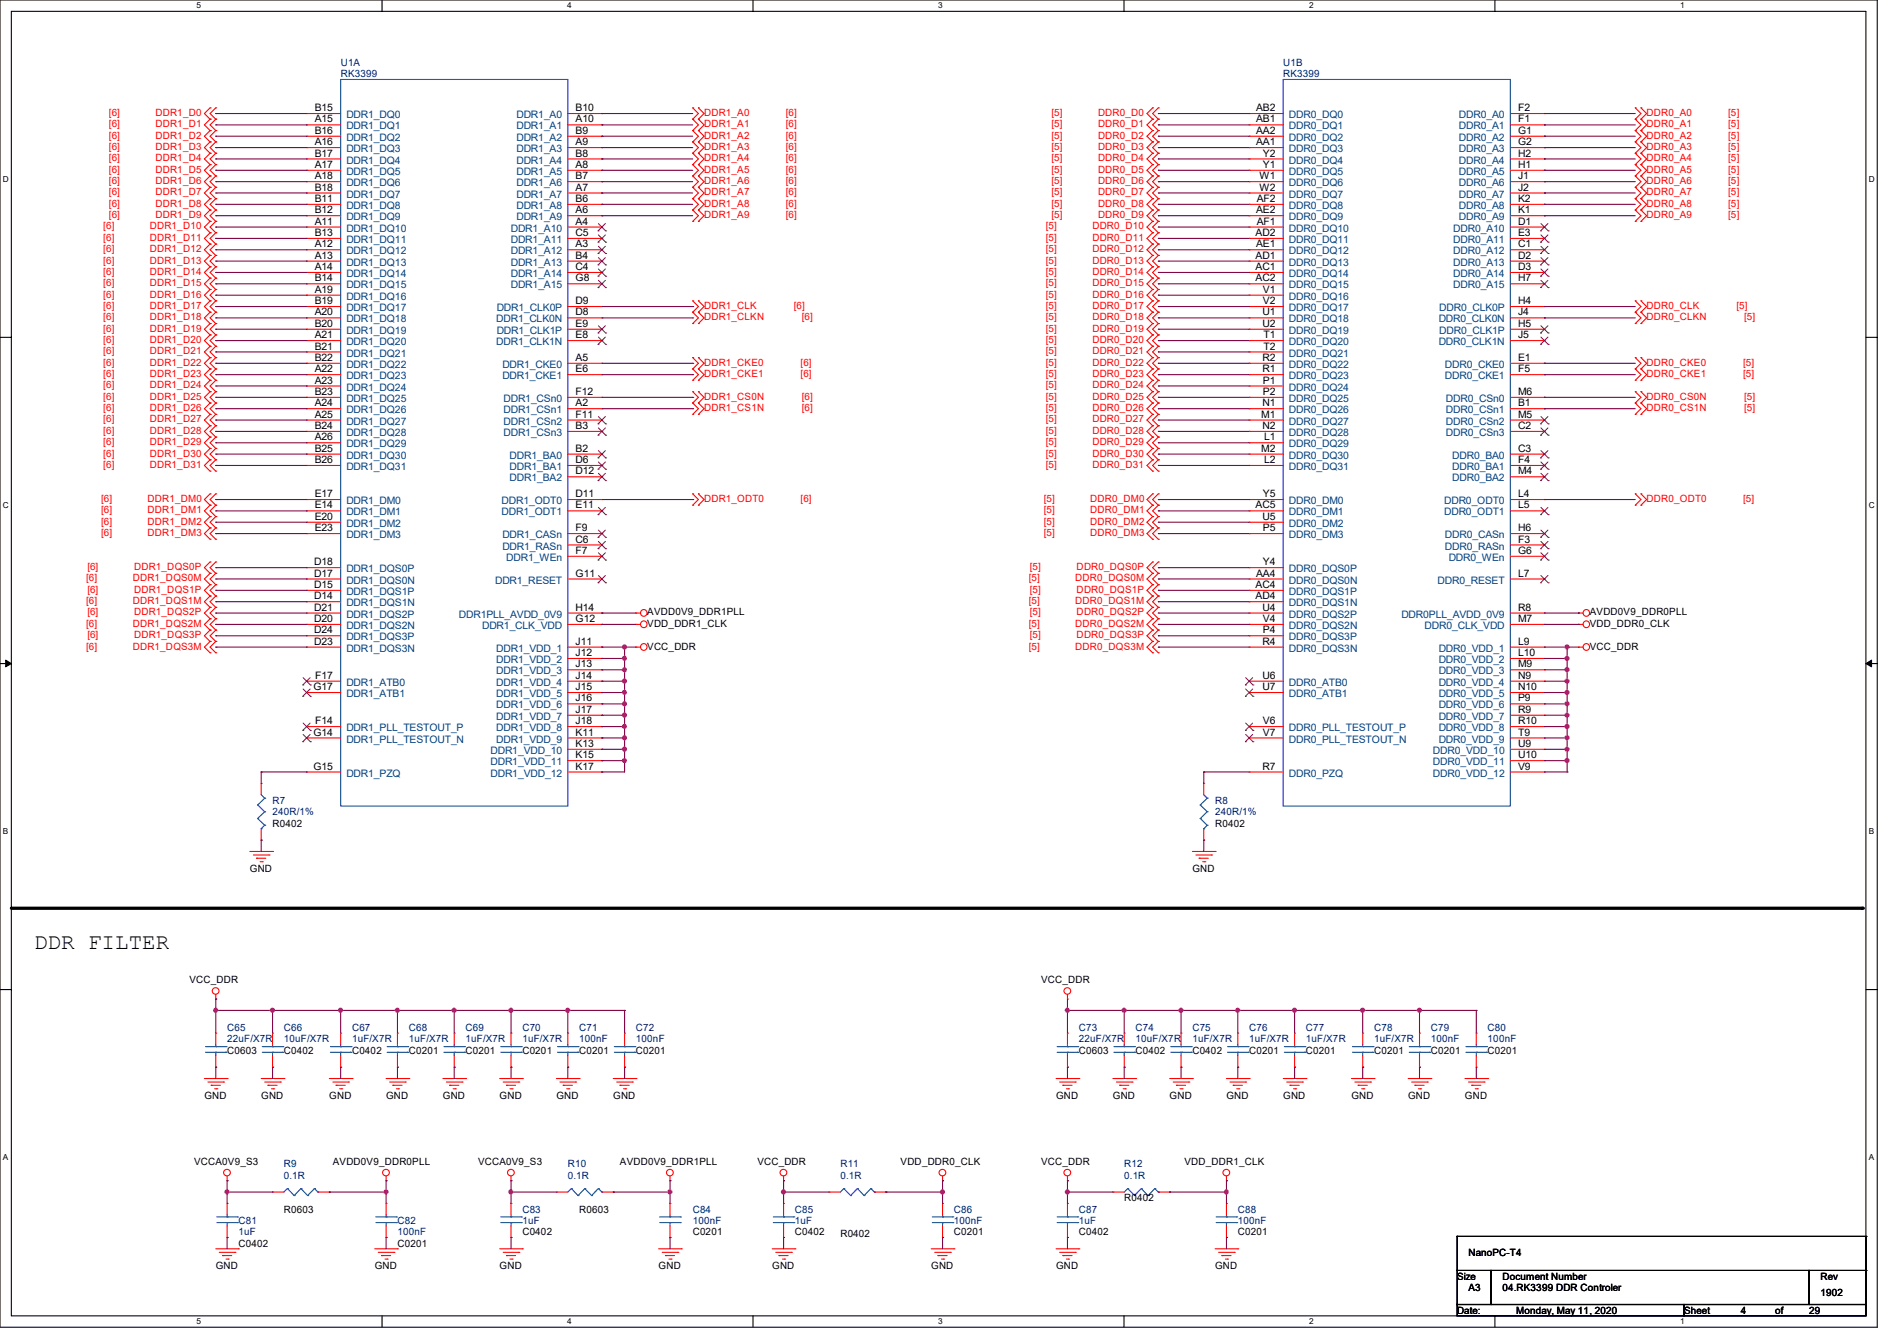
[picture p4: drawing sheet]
<svg xmlns="http://www.w3.org/2000/svg" width="297mm" height="210mm" viewBox="0 0 297 210" stroke-linecap="round" stroke-linejoin="round" font-family="sans-serif">
<defs><g id="words">
<text font-size="3.5" x="5.3" y="148.5">DDR FILTER</text>
<g font-size="1.6" fill="#000080">
<text x="53.3" y="10.3">U1A</text>
<text x="200.9" y="10.3">U1B</text>
<text x="53.3" y="12.1">RK3399</text>
<text x="200.9" y="12.1">RK3399</text>
<text x="42.7" y="125.9">R7</text>
<text x="190.2" y="125.9">R8</text>
<text x="42.7" y="127.7">240R/1%</text>
<text x="190.2" y="127.7">240R/1%</text>
<text x="35.6" y="161.5">C65</text>
<text x="44.4" y="161.5">C66</text>
<text x="55.1" y="161.5">C67</text>
<text x="64" y="161.5">C68</text>
<text x="72.9" y="161.5">C69</text>
<text x="81.8" y="161.5">C70</text>
<text x="90.7" y="161.5">C71</text>
<text x="99.6" y="161.5">C72</text>
<text x="168.9" y="161.5">C73</text>
<text x="177.8" y="161.5">C74</text>
<text x="186.7" y="161.5">C75</text>
<text x="195.6" y="161.5">C76</text>
<text x="204.5" y="161.5">C77</text>
<text x="215.1" y="161.5">C78</text>
<text x="224" y="161.5">C79</text>
<text x="232.9" y="161.5">C80</text>
<text x="35.6" y="163.2">22uF/X7R</text>
<text x="44.4" y="163.2">10uF/X7R</text>
<text x="55.1" y="163.2">1uF/X7R</text>
<text x="64" y="163.2">1uF/X7R</text>
<text x="72.9" y="163.2">1uF/X7R</text>
<text x="81.8" y="163.2">1uF/X7R</text>
<text x="90.7" y="163.2">100nF</text>
<text x="99.6" y="163.2">100nF</text>
<text x="168.9" y="163.2">22uF/X7R</text>
<text x="177.8" y="163.2">10uF/X7R</text>
<text x="186.7" y="163.2">1uF/X7R</text>
<text x="195.6" y="163.2">1uF/X7R</text>
<text x="204.5" y="163.2">1uF/X7R</text>
<text x="215.1" y="163.2">1uF/X7R</text>
<text x="224" y="163.2">100nF</text>
<text x="232.9" y="163.2">100nF</text>
<text x="44.4" y="182.8">R9</text>
<text x="44.4" y="184.6">0.1R</text>
<text x="88.9" y="182.8">R10</text>
<text x="88.9" y="184.6">0.1R</text>
<text x="131.6" y="182.8">R11</text>
<text x="131.6" y="184.6">0.1R</text>
<text x="176" y="182.8">R12</text>
<text x="176" y="184.6">0.1R</text>
<text x="37.3" y="191.7">C81</text>
<text x="62.2" y="191.7">C82</text>
<text x="81.8" y="189.9">C83</text>
<text x="81.8" y="191.7">1uF</text>
<text x="108.5" y="189.9">C84</text>
<text x="108.5" y="191.7">100nF</text>
<text x="124.5" y="189.9">C85</text>
<text x="124.5" y="191.7">1uF</text>
<text x="149.4" y="189.9">C86</text>
<text x="149.4" y="191.7">100nF</text>
<text x="168.9" y="189.9">C87</text>
<text x="168.9" y="191.7">1uF</text>
<text x="193.8" y="189.9">C88</text>
<text x="193.8" y="191.7">100nF</text>
<text x="37.3" y="193.5">1uF</text>
<text x="62.2" y="193.5">100nF</text>
</g>
<g font-size="1.6">
<text x="49.3" y="17.4">B15</text>
<text x="90.1" y="17.4">B10</text>
<text x="196.7" y="17.4">AB2</text>
<text x="237.7" y="17.4">F2</text>
<text x="49.3" y="19.2">A15</text>
<text x="49.3" y="22.7">A16</text>
<text x="49.3" y="21">B16</text>
<text x="90.1" y="22.7">A9</text>
<text x="90.1" y="21">B9</text>
<text x="90.1" y="19.2">A10</text>
<text x="196.7" y="19.2">AB1</text>
<text x="196.7" y="21">AA2</text>
<text x="196.7" y="22.7">AA1</text>
<text x="237.7" y="19.2">F1</text>
<text x="237.7" y="21">G1</text>
<text x="237.7" y="22.7">G2</text>
<text x="49.3" y="26.3">A17</text>
<text x="49.3" y="28.1">A18</text>
<text x="49.3" y="29.8">B18</text>
<text x="49.3" y="24.5">B17</text>
<text x="90.1" y="29.8">A7</text>
<text x="90.1" y="28.1">B7</text>
<text x="90.1" y="24.5">B8</text>
<text x="90.1" y="26.3">A8</text>
<text x="197.2" y="28.1">W1</text>
<text x="197.2" y="29.8">W2</text>
<text x="197.7" y="24.5">Y2</text>
<text x="197.7" y="26.3">Y1</text>
<text x="237.7" y="24.5">H2</text>
<text x="237.7" y="26.3">H1</text>
<text x="237.7" y="28.1">J1</text>
<text x="237.7" y="29.8">J2</text>
<text x="49.3" y="35.2">A11</text>
<text x="49.3" y="33.4">B12</text>
<text x="49.3" y="31.6">B11</text>
<text x="90.1" y="35.2">A4</text>
<text x="90.1" y="31.6">B6</text>
<text x="90.1" y="33.4">A6</text>
<text x="196.7" y="33.4">AE2</text>
<text x="196.8" y="31.6">AF2</text>
<text x="196.8" y="35.2">AF1</text>
<text x="237.7" y="31.6">K2</text>
<text x="237.7" y="33.4">K1</text>
<text x="237.7" y="35.2">D1</text>
<text x="49.3" y="37">B13</text>
<text x="49.3" y="40.5">A13</text>
<text x="49.3" y="38.7">A12</text>
<text x="90.1" y="37">C5</text>
<text x="90.1" y="38.7">A3</text>
<text x="90.1" y="40.5">B4</text>
<text x="196.6" y="37">AD2</text>
<text x="196.6" y="40.5">AD1</text>
<text x="196.7" y="38.7">AE1</text>
<text x="237.7" y="37">E3</text>
<text x="237.7" y="38.7">C1</text>
<text x="237.7" y="40.5">D2</text>
<text x="49.3" y="47.6">B19</text>
<text x="49.3" y="42.3">A14</text>
<text x="49.3" y="45.8">A19</text>
<text x="49.3" y="44.1">B14</text>
<text x="90.1" y="47.6">D9</text>
<text x="90.1" y="42.3">C4</text>
<text x="90.1" y="44.1">G8</text>
<text x="196.6" y="42.3">AC1</text>
<text x="196.6" y="44.1">AC2</text>
<text x="197.7" y="45.8">V1</text>
<text x="197.7" y="47.6">V2</text>
<text x="237.7" y="47.6">H4</text>
<text x="237.7" y="42.3">D3</text>
<text x="237.7" y="44.1">H7</text>
<text x="49.3" y="49.4">A20</text>
<text x="49.3" y="53">A21</text>
<text x="49.3" y="51.2">B20</text>
<text x="90.1" y="49.4">D8</text>
<text x="90.1" y="51.2">E9</text>
<text x="90.1" y="53">E8</text>
<text x="197.7" y="49.4">U1</text>
<text x="197.7" y="51.2">U2</text>
<text x="197.8" y="53">T1</text>
<text x="237.7" y="49.4">J4</text>
<text x="237.7" y="51.2">H5</text>
<text x="237.7" y="53">J5</text>
<text x="49.3" y="58.3">A22</text>
<text x="49.3" y="54.7">B21</text>
<text x="49.3" y="56.5">B22</text>
<text x="90.1" y="56.5">A5</text>
<text x="90.1" y="58.3">E6</text>
<text x="197.7" y="56.5">R2</text>
<text x="197.7" y="58.3">R1</text>
<text x="197.8" y="54.7">T2</text>
<text x="237.7" y="56.5">E1</text>
<text x="237.7" y="58.3">F5</text>
<text x="49.3" y="60.1">A23</text>
<text x="49.3" y="65.4">A25</text>
<text x="49.3" y="61.8">B23</text>
<text x="49.3" y="63.6">A24</text>
<text x="90.1" y="63.6">A2</text>
<text x="90.1" y="61.8">F12</text>
<text x="90.1" y="65.4">F11</text>
<text x="197.5" y="65.4">M1</text>
<text x="197.7" y="63.6">N1</text>
<text x="197.7" y="60.1">P1</text>
<text x="197.7" y="61.8">P2</text>
<text x="237.7" y="61.8">M6</text>
<text x="237.7" y="63.6">B1</text>
<text x="237.7" y="65.4">M5</text>
<text x="49.3" y="70.7">B25</text>
<text x="49.3" y="69">A26</text>
<text x="49.3" y="67.2">B24</text>
<text x="90.1" y="70.7">B2</text>
<text x="90.1" y="67.2">B3</text>
<text x="197.5" y="70.7">M2</text>
<text x="197.7" y="67.2">N2</text>
<text x="197.9" y="69">L1</text>
<text x="237.7" y="70.7">C3</text>
<text x="237.7" y="67.2">C2</text>
<text x="49.3" y="77.9">E17</text>
<text x="49.3" y="72.5">B26</text>
<text x="90.1" y="72.5">D6</text>
<text x="90.1" y="74.3">D12</text>
<text x="90.1" y="77.9">D11</text>
<text x="197.7" y="77.9">Y5</text>
<text x="197.9" y="72.5">L2</text>
<text x="237.7" y="72.5">F4</text>
<text x="237.7" y="74.3">M4</text>
<text x="237.7" y="77.9">L4</text>
<text x="49.3" y="81.4">E20</text>
<text x="49.3" y="79.6">E14</text>
<text x="49.3" y="83.2">E23</text>
<text x="90.1" y="83.2">F9</text>
<text x="90.1" y="79.6">E11</text>
<text x="196.6" y="79.6">AC5</text>
<text x="197.7" y="81.4">U5</text>
<text x="197.7" y="83.2">P5</text>
<text x="237.7" y="83.2">H6</text>
<text x="237.7" y="79.6">L5</text>
<text x="49.2" y="88.5">D18</text>
<text x="90.1" y="85">C6</text>
<text x="90.1" y="86.7">F7</text>
<text x="197.7" y="88.5">Y4</text>
<text x="237.7" y="85">F3</text>
<text x="237.7" y="86.7">G6</text>
<text x="49.2" y="95.6">D21</text>
<text x="49.2" y="90.3">D17</text>
<text x="49.2" y="93.9">D14</text>
<text x="49.2" y="92.1">D15</text>
<text x="90.1" y="90.3">G11</text>
<text x="90.1" y="95.6">H14</text>
<text x="196.6" y="92.1">AC4</text>
<text x="196.6" y="93.9">AD4</text>
<text x="196.7" y="90.3">AA4</text>
<text x="197.7" y="95.6">U4</text>
<text x="237.7" y="90.3">L7</text>
<text x="237.7" y="95.6">R8</text>
<text x="49.2" y="97.4">D20</text>
<text x="49.2" y="101">D23</text>
<text x="49.2" y="99.2">D24</text>
<text x="90.1" y="97.4">G12</text>
<text x="90.1" y="101">J11</text>
<text x="101.3" y="101.7">VCC_DDR</text>
<text x="101.3" y="96.4">AVDD0V9_DDR1PLL</text>
<text x="101.3" y="98.2">VDD_DDR1_CLK</text>
<text x="197.7" y="101">R4</text>
<text x="197.7" y="97.4">V4</text>
<text x="197.7" y="99.2">P4</text>
<text x="237.7" y="97.4">M7</text>
<text x="237.7" y="101">L9</text>
<text x="248.9" y="101.7">VCC_DDR</text>
<text x="248.9" y="96.4">AVDD0V9_DDR0PLL</text>
<text x="248.9" y="98.2">VDD_DDR0_CLK</text>
<text x="49.4" y="106.3">F17</text>
<text x="90.1" y="102.7">J12</text>
<text x="90.1" y="104.5">J13</text>
<text x="90.1" y="106.3">J14</text>
<text x="197.7" y="106.3">U6</text>
<text x="237.7" y="102.7">L10</text>
<text x="237.7" y="104.5">M9</text>
<text x="237.7" y="106.3">N9</text>
<text x="49.1" y="108.1">G17</text>
<text x="49.4" y="113.4">F14</text>
<text x="90.1" y="109.9">J16</text>
<text x="90.1" y="108.1">J15</text>
<text x="90.1" y="111.6">J17</text>
<text x="90.1" y="113.4">J18</text>
<text x="197.7" y="108.1">U7</text>
<text x="197.7" y="113.4">V6</text>
<text x="237.7" y="108.1">N10</text>
<text x="237.7" y="109.9">P9</text>
<text x="237.7" y="111.6">R9</text>
<text x="237.7" y="113.4">R10</text>
<text x="49.1" y="115.2">G14</text>
<text x="90.1" y="115.2">K11</text>
<text x="90.1" y="117">K13</text>
<text x="90.1" y="118.7">K15</text>
<text x="197.7" y="115.2">V7</text>
<text x="237.7" y="115.2">T9</text>
<text x="237.7" y="117">U9</text>
<text x="237.7" y="118.7">U10</text>
<text x="49.1" y="120.5">G15</text>
<text x="90.1" y="120.5">K17</text>
<text x="197.7" y="120.5">R7</text>
<text x="237.7" y="120.5">V9</text>
<text x="42.7" y="129.5">R0402</text>
<text x="190.2" y="129.5">R0402</text>
<text x="39.1" y="136.6">GND</text>
<text x="186.7" y="136.6">GND</text>
<text x="29.7" y="154">VCC_DDR</text>
<text x="163" y="154">VCC_DDR</text>
<text x="35.6" y="165">C0603</text>
<text x="44.4" y="165">C0402</text>
<text x="55.1" y="165">C0402</text>
<text x="64" y="165">C0201</text>
<text x="72.9" y="165">C0201</text>
<text x="81.8" y="165">C0201</text>
<text x="90.7" y="165">C0201</text>
<text x="99.6" y="165">C0201</text>
<text x="168.9" y="165">C0603</text>
<text x="177.8" y="165">C0402</text>
<text x="186.7" y="165">C0402</text>
<text x="195.6" y="165">C0201</text>
<text x="204.5" y="165">C0201</text>
<text x="215.1" y="165">C0201</text>
<text x="224" y="165">C0201</text>
<text x="232.9" y="165">C0201</text>
<text x="32" y="172.1">GND</text>
<text x="40.9" y="172.1">GND</text>
<text x="51.6" y="172.1">GND</text>
<text x="60.5" y="172.1">GND</text>
<text x="69.3" y="172.1">GND</text>
<text x="78.2" y="172.1">GND</text>
<text x="87.1" y="172.1">GND</text>
<text x="96" y="172.1">GND</text>
<text x="165.4" y="172.1">GND</text>
<text x="174.2" y="172.1">GND</text>
<text x="183.1" y="172.1">GND</text>
<text x="192" y="172.1">GND</text>
<text x="200.9" y="172.1">GND</text>
<text x="211.6" y="172.1">GND</text>
<text x="220.5" y="172.1">GND</text>
<text x="229.4" y="172.1">GND</text>
<text x="30.4" y="182.5">VCCA0V9_S3</text>
<text x="52.1" y="182.5">AVDD0V9_DDR0PLL</text>
<text x="74.8" y="182.5">VCCA0V9_S3</text>
<text x="97.1" y="182.5">AVDD0V9_DDR1PLL</text>
<text x="118.6" y="182.5">VCC_DDR</text>
<text x="141" y="182.5">VDD_DDR0_CLK</text>
<text x="163" y="182.5">VCC_DDR</text>
<text x="185.5" y="182.5">VDD_DDR1_CLK</text>
<text x="44.4" y="189.9">R0603</text>
<text x="90.7" y="189.9">R0603</text>
<text x="176" y="188.1">R0402</text>
<text x="37.3" y="195.2">C0402</text>
<text x="62.2" y="195.2">C0201</text>
<text x="81.8" y="193.5">C0402</text>
<text x="108.5" y="193.5">C0201</text>
<text x="124.5" y="193.5">C0402</text>
<text x="131.6" y="193.8">R0402</text>
<text x="149.4" y="193.5">C0201</text>
<text x="168.9" y="193.5">C0402</text>
<text x="193.8" y="193.5">C0201</text>
<text x="229.9" y="196.7">NanoPC-T4</text>
<text x="33.8" y="198.8">GND</text>
<text x="58.7" y="198.8">GND</text>
<text x="78.2" y="198.8">GND</text>
<text x="103.1" y="198.8">GND</text>
<text x="120.9" y="198.8">GND</text>
<text x="145.8" y="198.8">GND</text>
<text x="165.4" y="198.8">GND</text>
<text x="190.2" y="198.8">GND</text>
<text x="228.1" y="200.4">Size</text>
<text x="229.9" y="202.2">A3</text>
<text x="235.2" y="200.4">Document Number</text>
<text x="235.2" y="202.2">04.RK3399 DDR Controler</text>
<text x="285" y="202.9">1902</text>
<text x="285" y="200.4">Rev</text>
<text x="228.1" y="205.7">Date:</text>
<text x="237.4" y="205.7">Monday, May 11, 2020</text>
<text x="263.7" y="205.7">Sheet</text>
<text x="272.6" y="205.7">4</text>
<text x="277.9" y="205.7">of</text>
<text x="283.2" y="205.7">29</text>
</g>
<g font-size="1.6" fill="#f00">
<text x="17.1" y="23.5">[6]</text>
<text x="17.1" y="21.7">[6]</text>
<text x="17.1" y="19.9">[6]</text>
<text x="17.1" y="18.2">[6]</text>
<text x="24.3" y="23.5">DDR1_D3</text>
<text x="24.3" y="21.7">DDR1_D2</text>
<text x="24.3" y="19.9">DDR1_D1</text>
<text x="24.3" y="18.2">DDR1_D0</text>
<text x="110.2" y="18.2">DDR1_A0</text>
<text x="110.2" y="23.5">DDR1_A3</text>
<text x="110.2" y="21.7">DDR1_A2</text>
<text x="110.2" y="19.9">DDR1_A1</text>
<text x="123" y="18.2">[6]</text>
<text x="123" y="23.5">[6]</text>
<text x="123" y="21.7">[6]</text>
<text x="123" y="19.9">[6]</text>
<text x="164.6" y="23.5">[5]</text>
<text x="164.6" y="21.7">[5]</text>
<text x="164.6" y="19.9">[5]</text>
<text x="164.6" y="18.2">[5]</text>
<text x="171.9" y="23.5">DDR0_D3</text>
<text x="171.9" y="21.7">DDR0_D2</text>
<text x="171.9" y="19.9">DDR0_D1</text>
<text x="171.9" y="18.2">DDR0_D0</text>
<text x="257.8" y="18.2">DDR0_A0</text>
<text x="257.8" y="19.9">DDR0_A1</text>
<text x="257.8" y="21.7">DDR0_A2</text>
<text x="257.8" y="23.5">DDR0_A3</text>
<text x="270.6" y="18.2">[5]</text>
<text x="270.6" y="19.9">[5]</text>
<text x="270.6" y="21.7">[5]</text>
<text x="270.6" y="23.5">[5]</text>
<text x="17.1" y="28.8">[6]</text>
<text x="17.1" y="27.1">[6]</text>
<text x="17.1" y="25.3">[6]</text>
<text x="24.3" y="28.8">DDR1_D6</text>
<text x="24.3" y="27.1">DDR1_D5</text>
<text x="24.3" y="25.3">DDR1_D4</text>
<text x="110.2" y="25.3">DDR1_A4</text>
<text x="110.2" y="28.8">DDR1_A6</text>
<text x="110.2" y="27.1">DDR1_A5</text>
<text x="123" y="25.3">[6]</text>
<text x="123" y="28.8">[6]</text>
<text x="123" y="27.1">[6]</text>
<text x="164.6" y="28.8">[5]</text>
<text x="164.6" y="27.1">[5]</text>
<text x="164.6" y="25.3">[5]</text>
<text x="171.9" y="28.8">DDR0_D6</text>
<text x="171.9" y="27.1">DDR0_D5</text>
<text x="171.9" y="25.3">DDR0_D4</text>
<text x="257.8" y="25.3">DDR0_A4</text>
<text x="257.8" y="27.1">DDR0_A5</text>
<text x="257.8" y="28.8">DDR0_A6</text>
<text x="270.6" y="25.3">[5]</text>
<text x="270.6" y="27.1">[5]</text>
<text x="270.6" y="28.8">[5]</text>
<text x="16.2" y="35.9">[6]</text>
<text x="17.1" y="34.2">[6]</text>
<text x="17.1" y="32.4">[6]</text>
<text x="17.1" y="30.6">[6]</text>
<text x="23.5" y="35.9">DDR1_D10</text>
<text x="24.3" y="34.2">DDR1_D9</text>
<text x="24.3" y="32.4">DDR1_D8</text>
<text x="24.3" y="30.6">DDR1_D7</text>
<text x="110.2" y="30.6">DDR1_A7</text>
<text x="110.2" y="32.4">DDR1_A8</text>
<text x="110.2" y="34.2">DDR1_A9</text>
<text x="123" y="30.6">[6]</text>
<text x="123" y="32.4">[6]</text>
<text x="123" y="34.2">[6]</text>
<text x="163.7" y="35.9">[5]</text>
<text x="164.6" y="34.2">[5]</text>
<text x="164.6" y="32.4">[5]</text>
<text x="164.6" y="30.6">[5]</text>
<text x="171" y="35.9">DDR0_D10</text>
<text x="171.9" y="34.2">DDR0_D9</text>
<text x="171.9" y="32.4">DDR0_D8</text>
<text x="171.9" y="30.6">DDR0_D7</text>
<text x="257.8" y="30.6">DDR0_A7</text>
<text x="257.8" y="32.4">DDR0_A8</text>
<text x="257.8" y="34.2">DDR0_A9</text>
<text x="270.6" y="30.6">[5]</text>
<text x="270.6" y="32.4">[5]</text>
<text x="270.6" y="34.2">[5]</text>
<text x="16.2" y="41.3">[6]</text>
<text x="16.2" y="39.5">[6]</text>
<text x="16.2" y="37.7">[6]</text>
<text x="23.5" y="41.3">DDR1_D13</text>
<text x="23.5" y="39.5">DDR1_D12</text>
<text x="23.5" y="37.7">DDR1_D11</text>
<text x="163.7" y="41.3">[5]</text>
<text x="163.7" y="39.5">[5]</text>
<text x="163.7" y="37.7">[5]</text>
<text x="171" y="41.3">DDR0_D13</text>
<text x="171" y="39.5">DDR0_D12</text>
<text x="171" y="37.7">DDR0_D11</text>
<text x="16.2" y="46.6">[6]</text>
<text x="16.2" y="44.8">[6]</text>
<text x="16.2" y="43.1">[6]</text>
<text x="23.5" y="46.6">DDR1_D16</text>
<text x="23.5" y="44.8">DDR1_D15</text>
<text x="23.5" y="43.1">DDR1_D14</text>
<text x="163.7" y="46.6">[5]</text>
<text x="163.7" y="44.8">[5]</text>
<text x="163.7" y="43.1">[5]</text>
<text x="171" y="46.6">DDR0_D16</text>
<text x="171" y="44.8">DDR0_D15</text>
<text x="171" y="43.1">DDR0_D14</text>
<text x="16.2" y="53.7">[6]</text>
<text x="16.2" y="51.9">[6]</text>
<text x="16.2" y="50.2">[6]</text>
<text x="16.2" y="48.4">[6]</text>
<text x="23.5" y="53.7">DDR1_D20</text>
<text x="23.5" y="51.9">DDR1_D19</text>
<text x="23.5" y="50.2">DDR1_D18</text>
<text x="23.5" y="48.4">DDR1_D17</text>
<text x="110.2" y="48.4">DDR1_CLK</text>
<text x="110.2" y="50.2">DDR1_CLKN</text>
<text x="124.3" y="48.4">[6]</text>
<text x="125.5" y="50.2">[6]</text>
<text x="163.7" y="53.7">[5]</text>
<text x="163.7" y="51.9">[5]</text>
<text x="163.7" y="50.2">[5]</text>
<text x="163.7" y="48.4">[5]</text>
<text x="171" y="53.7">DDR0_D20</text>
<text x="171" y="51.9">DDR0_D19</text>
<text x="171" y="50.2">DDR0_D18</text>
<text x="171" y="48.4">DDR0_D17</text>
<text x="257.8" y="48.4">DDR0_CLK</text>
<text x="257.8" y="50.2">DDR0_CLKN</text>
<text x="271.9" y="48.4">[5]</text>
<text x="273.1" y="50.2">[5]</text>
<text x="16.2" y="59.1">[6]</text>
<text x="16.2" y="57.3">[6]</text>
<text x="16.2" y="55.5">[6]</text>
<text x="23.5" y="59.1">DDR1_D23</text>
<text x="23.5" y="57.3">DDR1_D22</text>
<text x="23.5" y="55.5">DDR1_D21</text>
<text x="110.2" y="57.3">DDR1_CKE0</text>
<text x="110.2" y="59.1">DDR1_CKE1</text>
<text x="125.4" y="57.3">[6]</text>
<text x="125.4" y="59.1">[6]</text>
<text x="163.7" y="59.1">[5]</text>
<text x="163.7" y="57.3">[5]</text>
<text x="163.7" y="55.5">[5]</text>
<text x="171" y="59.1">DDR0_D23</text>
<text x="171" y="57.3">DDR0_D22</text>
<text x="171" y="55.5">DDR0_D21</text>
<text x="257.8" y="57.3">DDR0_CKE0</text>
<text x="257.8" y="59.1">DDR0_CKE1</text>
<text x="272.9" y="57.3">[5]</text>
<text x="272.9" y="59.1">[5]</text>
<text x="16.2" y="64.4">[6]</text>
<text x="16.2" y="62.6">[6]</text>
<text x="16.2" y="60.8">[6]</text>
<text x="23.5" y="64.4">DDR1_D26</text>
<text x="23.5" y="62.6">DDR1_D25</text>
<text x="23.5" y="60.8">DDR1_D24</text>
<text x="110.2" y="62.6">DDR1_CS0N</text>
<text x="110.2" y="64.4">DDR1_CS1N</text>
<text x="125.5" y="62.6">[6]</text>
<text x="125.5" y="64.4">[6]</text>
<text x="163.7" y="64.4">[5]</text>
<text x="163.7" y="62.6">[5]</text>
<text x="163.7" y="60.8">[5]</text>
<text x="171" y="64.4">DDR0_D26</text>
<text x="171" y="62.6">DDR0_D25</text>
<text x="171" y="60.8">DDR0_D24</text>
<text x="257.8" y="62.6">DDR0_CS0N</text>
<text x="257.8" y="64.4">DDR0_CS1N</text>
<text x="273.1" y="62.6">[5]</text>
<text x="273.1" y="64.4">[5]</text>
<text x="16.2" y="71.5">[6]</text>
<text x="16.2" y="69.7">[6]</text>
<text x="16.2" y="67.9">[6]</text>
<text x="16.2" y="66.2">[6]</text>
<text x="23.5" y="71.5">DDR1_D30</text>
<text x="23.5" y="69.7">DDR1_D29</text>
<text x="23.5" y="67.9">DDR1_D28</text>
<text x="23.5" y="66.2">DDR1_D27</text>
<text x="163.7" y="71.5">[5]</text>
<text x="163.7" y="69.7">[5]</text>
<text x="163.7" y="67.9">[5]</text>
<text x="163.7" y="66.2">[5]</text>
<text x="171" y="71.5">DDR0_D30</text>
<text x="171" y="69.7">DDR0_D29</text>
<text x="171" y="67.9">DDR0_D28</text>
<text x="171" y="66.2">DDR0_D27</text>
<text x="16.2" y="73.3">[6]</text>
<text x="23.5" y="73.3">DDR1_D31</text>
<text x="163.7" y="73.3">[5]</text>
<text x="171" y="73.3">DDR0_D31</text>
<text x="15.8" y="78.6">[6]</text>
<text x="15.8" y="80.4">[6]</text>
<text x="15.8" y="82.2">[6]</text>
<text x="15.8" y="83.9">[6]</text>
<text x="23.1" y="78.6">DDR1_DM0</text>
<text x="23.1" y="80.4">DDR1_DM1</text>
<text x="23.1" y="82.2">DDR1_DM2</text>
<text x="23.1" y="83.9">DDR1_DM3</text>
<text x="110.2" y="78.6">DDR1_ODT0</text>
<text x="125.4" y="78.6">[6]</text>
<text x="163.4" y="78.6">[5]</text>
<text x="163.4" y="80.4">[5]</text>
<text x="163.4" y="82.2">[5]</text>
<text x="163.4" y="83.9">[5]</text>
<text x="170.7" y="78.6">DDR0_DM0</text>
<text x="170.7" y="80.4">DDR0_DM1</text>
<text x="170.7" y="82.2">DDR0_DM2</text>
<text x="170.7" y="83.9">DDR0_DM3</text>
<text x="257.8" y="78.6">DDR0_ODT0</text>
<text x="272.9" y="78.6">[5]</text>
<text x="13.7" y="89.3">[6]</text>
<text x="21" y="89.3">DDR1_DQS0P</text>
<text x="161.2" y="89.3">[5]</text>
<text x="168.6" y="89.3">DDR0_DQS0P</text>
<text x="13.5" y="94.6">[6]</text>
<text x="13.5" y="91.1">[6]</text>
<text x="13.7" y="92.8">[6]</text>
<text x="20.8" y="94.6">DDR1_DQS1M</text>
<text x="20.8" y="91.1">DDR1_DQS0M</text>
<text x="21" y="92.8">DDR1_DQS1P</text>
<text x="161.1" y="94.6">[5]</text>
<text x="161.1" y="91.1">[5]</text>
<text x="161.2" y="92.8">[5]</text>
<text x="168.4" y="94.6">DDR0_DQS1M</text>
<text x="168.4" y="91.1">DDR0_DQS0M</text>
<text x="168.6" y="92.8">DDR0_DQS1P</text>
<text x="13.5" y="101.7">[6]</text>
<text x="13.5" y="98.2">[6]</text>
<text x="13.7" y="99.9">[6]</text>
<text x="13.7" y="96.4">[6]</text>
<text x="20.8" y="101.7">DDR1_DQS3M</text>
<text x="20.8" y="98.2">DDR1_DQS2M</text>
<text x="21" y="99.9">DDR1_DQS3P</text>
<text x="21" y="96.4">DDR1_DQS2P</text>
<text x="161.1" y="101.7">[5]</text>
<text x="161.1" y="98.2">[5]</text>
<text x="161.2" y="99.9">[5]</text>
<text x="161.2" y="96.4">[5]</text>
<text x="168.4" y="101.7">DDR0_DQS3M</text>
<text x="168.4" y="98.2">DDR0_DQS2M</text>
<text x="168.6" y="99.9">DDR0_DQS3P</text>
<text x="168.6" y="96.4">DDR0_DQS2P</text>
</g>
<g font-size="1.6" fill="#004080">
<text x="54.2" y="20.3">DDR1_DQ1</text>
<text x="54.2" y="23.8">DDR1_DQ3</text>
<text x="54.2" y="18.5">DDR1_DQ0</text>
<text x="54.2" y="22.1">DDR1_DQ2</text>
<text x="80.9" y="23.8">DDR1_A3</text>
<text x="80.9" y="18.5">DDR1_A0</text>
<text x="80.9" y="22.1">DDR1_A2</text>
<text x="80.9" y="20.3">DDR1_A1</text>
<text x="201.8" y="18.5">DDR0_DQ0</text>
<text x="201.8" y="20.3">DDR0_DQ1</text>
<text x="201.8" y="22.1">DDR0_DQ2</text>
<text x="201.8" y="23.8">DDR0_DQ3</text>
<text x="228.4" y="18.5">DDR0_A0</text>
<text x="228.4" y="20.3">DDR0_A1</text>
<text x="228.4" y="22.1">DDR0_A2</text>
<text x="228.4" y="23.8">DDR0_A3</text>
<text x="54.2" y="27.4">DDR1_DQ5</text>
<text x="54.2" y="29.2">DDR1_DQ6</text>
<text x="54.2" y="25.6">DDR1_DQ4</text>
<text x="80.9" y="29.2">DDR1_A6</text>
<text x="80.9" y="25.6">DDR1_A4</text>
<text x="80.9" y="27.4">DDR1_A5</text>
<text x="201.8" y="25.6">DDR0_DQ4</text>
<text x="201.8" y="27.4">DDR0_DQ5</text>
<text x="201.8" y="29.2">DDR0_DQ6</text>
<text x="228.4" y="25.6">DDR0_A4</text>
<text x="228.4" y="27.4">DDR0_A5</text>
<text x="228.4" y="29.2">DDR0_A6</text>
<text x="54.2" y="34.5">DDR1_DQ9</text>
<text x="54.2" y="32.7">DDR1_DQ8</text>
<text x="54.2" y="30.9">DDR1_DQ7</text>
<text x="80.9" y="30.9">DDR1_A7</text>
<text x="80.9" y="32.7">DDR1_A8</text>
<text x="80.9" y="34.5">DDR1_A9</text>
<text x="201.8" y="30.9">DDR0_DQ7</text>
<text x="201.8" y="32.7">DDR0_DQ8</text>
<text x="201.8" y="34.5">DDR0_DQ9</text>
<text x="228.4" y="30.9">DDR0_A7</text>
<text x="228.4" y="32.7">DDR0_A8</text>
<text x="228.4" y="34.5">DDR0_A9</text>
<text x="54.2" y="36.3">DDR1_DQ10</text>
<text x="54.2" y="38.1">DDR1_DQ11</text>
<text x="54.2" y="41.6">DDR1_DQ13</text>
<text x="54.2" y="39.8">DDR1_DQ12</text>
<text x="80" y="36.3">DDR1_A10</text>
<text x="80" y="38.1">DDR1_A11</text>
<text x="80" y="39.8">DDR1_A12</text>
<text x="80" y="41.6">DDR1_A13</text>
<text x="201.8" y="36.3">DDR0_DQ10</text>
<text x="201.8" y="38.1">DDR0_DQ11</text>
<text x="201.8" y="39.8">DDR0_DQ12</text>
<text x="201.8" y="41.6">DDR0_DQ13</text>
<text x="227.5" y="36.3">DDR0_A10</text>
<text x="227.5" y="38.1">DDR0_A11</text>
<text x="227.5" y="39.8">DDR0_A12</text>
<text x="227.5" y="41.6">DDR0_A13</text>
<text x="54.2" y="43.4">DDR1_DQ14</text>
<text x="54.2" y="46.9">DDR1_DQ16</text>
<text x="54.2" y="45.2">DDR1_DQ15</text>
<text x="80" y="43.4">DDR1_A14</text>
<text x="80" y="45.2">DDR1_A15</text>
<text x="201.8" y="43.4">DDR0_DQ14</text>
<text x="201.8" y="45.2">DDR0_DQ15</text>
<text x="201.8" y="46.9">DDR0_DQ16</text>
<text x="227.5" y="43.4">DDR0_A14</text>
<text x="227.5" y="45.2">DDR0_A15</text>
<text x="54.2" y="50.5">DDR1_DQ18</text>
<text x="54.2" y="48.7">DDR1_DQ17</text>
<text x="54.2" y="52.3">DDR1_DQ19</text>
<text x="77.7" y="50.5">DDR1_CLK0N</text>
<text x="77.8" y="48.7">DDR1_CLK0P</text>
<text x="77.8" y="52.3">DDR1_CLK1P</text>
<text x="201.8" y="48.7">DDR0_DQ17</text>
<text x="201.8" y="50.5">DDR0_DQ18</text>
<text x="201.8" y="52.3">DDR0_DQ19</text>
<text x="225.3" y="50.5">DDR0_CLK0N</text>
<text x="225.3" y="48.7">DDR0_CLK0P</text>
<text x="225.3" y="52.3">DDR0_CLK1P</text>
<text x="54.2" y="54.1">DDR1_DQ20</text>
<text x="54.2" y="59.4">DDR1_DQ23</text>
<text x="54.2" y="55.8">DDR1_DQ21</text>
<text x="54.2" y="57.6">DDR1_DQ22</text>
<text x="77.7" y="54.1">DDR1_CLK1N</text>
<text x="78.7" y="57.6">DDR1_CKE0</text>
<text x="78.7" y="59.4">DDR1_CKE1</text>
<text x="201.8" y="54.1">DDR0_DQ20</text>
<text x="201.8" y="55.8">DDR0_DQ21</text>
<text x="201.8" y="57.6">DDR0_DQ22</text>
<text x="201.8" y="59.4">DDR0_DQ23</text>
<text x="225.3" y="54.1">DDR0_CLK1N</text>
<text x="226.2" y="57.6">DDR0_CKE0</text>
<text x="226.2" y="59.4">DDR0_CKE1</text>
<text x="54.2" y="61.2">DDR1_DQ24</text>
<text x="54.2" y="63">DDR1_DQ25</text>
<text x="54.2" y="64.7">DDR1_DQ26</text>
<text x="78.8" y="64.7">DDR1_CSn1</text>
<text x="78.8" y="63">DDR1_CSn0</text>
<text x="201.8" y="61.2">DDR0_DQ24</text>
<text x="201.8" y="63">DDR0_DQ25</text>
<text x="201.8" y="64.7">DDR0_DQ26</text>
<text x="226.4" y="63">DDR0_CSn0</text>
<text x="226.4" y="64.7">DDR0_CSn1</text>
<text x="54.2" y="66.5">DDR1_DQ27</text>
<text x="54.2" y="71.8">DDR1_DQ30</text>
<text x="54.2" y="70.1">DDR1_DQ29</text>
<text x="54.2" y="68.3">DDR1_DQ28</text>
<text x="78.8" y="66.5">DDR1_CSn2</text>
<text x="78.8" y="68.3">DDR1_CSn3</text>
<text x="79.8" y="71.8">DDR1_BA0</text>
<text x="201.8" y="66.5">DDR0_DQ27</text>
<text x="201.8" y="68.3">DDR0_DQ28</text>
<text x="201.8" y="70.1">DDR0_DQ29</text>
<text x="201.8" y="71.8">DDR0_DQ30</text>
<text x="226.4" y="66.5">DDR0_CSn2</text>
<text x="226.4" y="68.3">DDR0_CSn3</text>
<text x="227.4" y="71.8">DDR0_BA0</text>
<text x="54.2" y="73.6">DDR1_DQ31</text>
<text x="79.8" y="73.6">DDR1_BA1</text>
<text x="79.8" y="75.4">DDR1_BA2</text>
<text x="201.8" y="73.6">DDR0_DQ31</text>
<text x="227.4" y="73.6">DDR0_BA1</text>
<text x="227.4" y="75.4">DDR0_BA2</text>
<text x="54.2" y="82.5">DDR1_DM2</text>
<text x="54.2" y="79">DDR1_DM0</text>
<text x="54.2" y="80.7">DDR1_DM1</text>
<text x="78.5" y="80.7">DDR1_ODT1</text>
<text x="78.5" y="79">DDR1_ODT0</text>
<text x="201.8" y="79">DDR0_DM0</text>
<text x="201.8" y="80.7">DDR0_DM1</text>
<text x="201.8" y="82.5">DDR0_DM2</text>
<text x="226.1" y="79">DDR0_ODT0</text>
<text x="226.1" y="80.7">DDR0_ODT1</text>
<text x="54.2" y="84.3">DDR1_DM3</text>
<text x="54.2" y="89.6">DDR1_DQS0P</text>
<text x="78.7" y="84.3">DDR1_CASn</text>
<text x="78.7" y="86.1">DDR1_RASn</text>
<text x="79.2" y="87.8">DDR1_WEn</text>
<text x="201.8" y="89.6">DDR0_DQS0P</text>
<text x="201.8" y="84.3">DDR0_DM3</text>
<text x="226.2" y="84.3">DDR0_CASn</text>
<text x="226.2" y="86.1">DDR0_RASn</text>
<text x="226.8" y="87.8">DDR0_WEn</text>
<text x="54.2" y="91.4">DDR1_DQS0N</text>
<text x="54.2" y="95">DDR1_DQS1N</text>
<text x="54.2" y="93.2">DDR1_DQS1P</text>
<text x="77.5" y="91.4">DDR1_RESET</text>
<text x="201.8" y="91.4">DDR0_DQS0N</text>
<text x="201.8" y="93.2">DDR0_DQS1P</text>
<text x="201.8" y="95">DDR0_DQS1N</text>
<text x="225.1" y="91.4">DDR0_RESET</text>
<text x="54.2" y="98.5">DDR1_DQS2N</text>
<text x="54.2" y="96.7">DDR1_DQS2P</text>
<text x="54.2" y="100.3">DDR1_DQS3P</text>
<text x="71.8" y="96.7">DDR1PLL_AVDD_0V9</text>
<text x="75.5" y="98.5">DDR1_CLK_VDD</text>
<text x="201.8" y="96.7">DDR0_DQS2P</text>
<text x="201.8" y="98.5">DDR0_DQS2N</text>
<text x="201.8" y="100.3">DDR0_DQS3P</text>
<text x="219.4" y="96.7">DDR0PLL_AVDD_0V9</text>
<text x="223.1" y="98.5">DDR0_CLK_VDD</text>
<text x="54.2" y="102.1">DDR1_DQS3N</text>
<text x="54.2" y="107.4">DDR1_ATB0</text>
<text x="77.7" y="102.1">DDR1_VDD_1</text>
<text x="77.7" y="103.8">DDR1_VDD_2</text>
<text x="77.7" y="105.6">DDR1_VDD_3</text>
<text x="77.7" y="107.4">DDR1_VDD_4</text>
<text x="201.8" y="102.1">DDR0_DQS3N</text>
<text x="201.8" y="107.4">DDR0_ATB0</text>
<text x="225.3" y="102.1">DDR0_VDD_1</text>
<text x="225.3" y="103.8">DDR0_VDD_2</text>
<text x="225.3" y="105.6">DDR0_VDD_3</text>
<text x="225.3" y="107.4">DDR0_VDD_4</text>
<text x="54.2" y="109.2">DDR1_ATB1</text>
<text x="77.7" y="111">DDR1_VDD_6</text>
<text x="77.7" y="109.2">DDR1_VDD_5</text>
<text x="77.7" y="112.7">DDR1_VDD_7</text>
<text x="201.8" y="109.2">DDR0_ATB1</text>
<text x="225.3" y="109.2">DDR0_VDD_5</text>
<text x="225.3" y="111">DDR0_VDD_6</text>
<text x="225.3" y="112.7">DDR0_VDD_7</text>
<text x="54.2" y="116.3">DDR1_PLL_TESTOUT_N</text>
<text x="54.2" y="114.5">DDR1_PLL_TESTOUT_P</text>
<text x="76.8" y="118.1">DDR1_VDD_10</text>
<text x="76.8" y="119.8">DDR1_VDD_11</text>
<text x="77.7" y="114.5">DDR1_VDD_8</text>
<text x="77.7" y="116.3">DDR1_VDD_9</text>
<text x="201.8" y="116.3">DDR0_PLL_TESTOUT_N</text>
<text x="201.8" y="114.5">DDR0_PLL_TESTOUT_P</text>
<text x="224.4" y="118.1">DDR0_VDD_10</text>
<text x="224.4" y="119.8">DDR0_VDD_11</text>
<text x="225.3" y="114.5">DDR0_VDD_8</text>
<text x="225.3" y="116.3">DDR0_VDD_9</text>
<text x="54.2" y="121.6">DDR1_PZQ</text>
<text x="76.8" y="121.6">DDR1_VDD_12</text>
<text x="201.8" y="121.6">DDR0_PZQ</text>
<text x="224.4" y="121.6">DDR0_VDD_12</text>
</g>
<g font-size="1.3">
<text x="30.8" y="1.3">5</text>
<text x="88.8" y="1.3">4</text>
<text x="146.9" y="1.3">3</text>
<text x="205" y="1.3">2</text>
<text x="263.1" y="1.3">1</text>
<text x=".5" y="28.4">D</text>
<text x="292.6" y="28.4">D</text>
<text x=".5" y="79.5">C</text>
<text x="292.6" y="79.5">C</text>
<text x=".5" y="130.6">B</text>
<text x="292.6" y="130.6">B</text>
<text x=".5" y="181.7">A</text>
<text x="292.6" y="181.7">A</text>
<text x="30.8" y="207.4">5</text>
<text x="88.8" y="207.4">4</text>
<text x="146.9" y="207.4">3</text>
<text x="205" y="207.4">2</text>
<text x="263.1" y="207.4">1</text>
</g>
</g></defs>
<path d="M0 0h293.9v207.9h-293.9zM1.8 1.8h290.3v204.3h-290.3z" fill="none" stroke="#000" stroke-width=".17"/>
<g fill="#fff">
<path d="M30.8 .2h.7v1.4h-.7z"/>
<path d="M30.8 206.2h.7v1.4h-.7z"/>
</g>
<path d="M59.8 0v1.8M59.8 206.1v1.8" fill="none" stroke="#000" stroke-width=".17"/>
<g fill="#fff">
<path d="M88.8 .2h.7v1.4h-.7z"/>
<path d="M88.8 206.2h.7v1.4h-.7z"/>
</g>
<path d="M117.9 0v1.8M117.9 206.1v1.8" fill="none" stroke="#000" stroke-width=".17"/>
<g fill="#fff">
<path d="M146.9 .2h.7v1.4h-.7z"/>
<path d="M146.9 206.2h.7v1.4h-.7z"/>
</g>
<path d="M176 0v1.8M176 206.1v1.8" fill="none" stroke="#000" stroke-width=".17"/>
<g fill="#fff">
<path d="M205 .2h.7v1.4h-.7z"/>
<path d="M205 206.2h.7v1.4h-.7z"/>
</g>
<path d="M234.1 0v1.8M234.1 206.1v1.8" fill="none" stroke="#000" stroke-width=".17"/>
<g fill="#fff">
<path d="M263.1 .2h.6v1.4h-.6z"/>
<path d="M263.1 206.2h.6v1.4h-.6z"/>
<path d="M.5 27.3h.9v1.4h-.9z"/>
<path d="M292.6 27.3h.9v1.4h-.9z"/>
<path d="M.5 78.4h.9v1.4h-.9z"/>
<path d="M292.6 78.4h.9v1.4h-.9z"/>
</g>
<path d="M0 52.8h1.8M292.1 52.8h1.8" fill="none" stroke="#000" stroke-width=".17"/>
<g fill="#fff">
<path d="M.5 129.5h.8v1.4h-.8z"/>
<path d="M292.6 129.5h.8v1.4h-.8z"/>
</g>
<path d="M0 103.9h1.8M292.1 103.9h1.8" fill="none" stroke="#000" stroke-width=".17"/>
<path d="M.9 103.4l.9 .5-.9 .5zM292.1 103.9l.9-.5v1z" fill="#000" stroke="#000" stroke-width=".16"/>
<g fill="#fff">
<path d="M.5 180.5h.8v1.4h-.8z"/>
<path d="M292.6 180.5h.8v1.4h-.8z"/>
</g>
<g fill="none" stroke="#000" stroke-width=".17">
<path d="M0 155h1.8M292.1 155h1.8M228.1 199h5.4v5.3h-5.4zM228.1 193.6h.1M228.1 193.6v5.4M228.1 193.6h64M233.5 199h49.8v5.3h-49.8zM283.3 199h8.8v5.3h-8.8zM292.1 193.6h.1M292.1 199h.1M292.1 193.6v5.4M228.1 204.3h35.6v1.8h-35.6z"/>
<path d="M263.7 204.3h28.4v1.8h-28.4z"/>
</g>
<path d="M1.8 142.2h289.8" fill="none" stroke="#000" stroke-width=".51"/>
<circle cx="291.6" cy="142.2" r=".25" fill="#000"/>
<g fill="none" stroke="#f00" stroke-width=".17">
<path d="M32.9 18.7h.1M32.9 16.9h.1M32.9 18.7l-.9 .9 .9 .8M32.9 16.9l-.9 .9 .9 .9M33.8 18.7h.1M33.8 16.9h.1M33.8 18.7l-.9 .9 .9 .8M33.8 16.9l-.9 .9 .9 .9M48 19.6h.1M48 17.8h.1M48 17.8h5.3M48 19.6h5.3"/>
<path d="M88.9 17.8h5.3M88.9 19.6h5.3M94.2 17.8h.1M94.2 19.6h.1M108.5 18.7h.1M108.5 16.9h.1M108.5 16.9l.8 .9-.8 .9M108.5 18.7l.8 .9-.8 .8M109.3 18.7h.1M109.3 16.9h.1M109.3 18.7l.9 .9-.9 .8M109.3 16.9l.9 .9-.9 .9"/>
<path d="M180.5 18.7h.1M180.5 16.9h.1M180.5 18.7l-.9 .9 .9 .8M180.5 16.9l-.9 .9 .9 .9M181.4 18.7h.1M181.4 16.9h.1M181.4 18.7l-.9 .9 .9 .8M181.4 16.9l-.9 .9 .9 .9M195.6 17.8h.1M195.6 19.6h.1M195.6 17.8h5.3M195.6 19.6h5.3"/>
<path d="M236.5 17.8h5.3M236.5 19.6h5.3M241.8 17.8h.1M241.8 19.6h.1M256 18.7h.1M256 16.9h.1M256 18.7l.9 .9-.9 .8M256 16.9l.9 .9-.9 .9M256.9 18.7h.1M256.9 16.9h.1M256.9 16.9l.9 .9-.9 .9M256.9 18.7l.9 .9-.9 .8"/>
<path d="M32.9 27.6h.1M32.9 29.3h.1M32.9 25.8h.1M32.9 24h.1M32.9 22.2h.1M32.9 20.4h.1M32.9 38.2h.1M32.9 36.4h.1M32.9 34.7h.1M32.9 32.9h.1M32.9 31.1h.1M32.9 27.6l-.9 .8 .9 .9"/>
<path d="M32.9 25.8l-.9 .9 .9 .9M32.9 24l-.9 .9 .9 .9M32.9 22.2l-.9 .9 .9 .9M32.9 20.4l-.9 .9 .9 .9M32.9 38.2l-.9 .9 .9 .9M32.9 36.4l-.9 .9 .9 .9M32.9 34.7l-.9 .9 .9 .8M32.9 32.9l-.9 .9 .9 .9M32.9 31.1l-.9 .9 .9 .9M32.9 29.3l-.9 .9 .9 .9M33.8 27.6h.1M33.8 29.3h.1"/>
<path d="M33.8 25.8h.1M33.8 24h.1M33.8 22.2h.1M33.8 20.4h.1M33.8 38.2h.1M33.8 36.4h.1M33.8 34.7h.1M33.8 32.9h.1M33.8 31.1h.1M33.8 27.6l-.9 .8 .9 .9M33.8 25.8l-.9 .9 .9 .9M33.8 24l-.9 .9 .9 .9"/>
<path d="M33.8 22.2l-.9 .9 .9 .9M33.8 20.4l-.9 .9 .9 .9M33.8 38.2l-.9 .9 .9 .9M33.8 36.4l-.9 .9 .9 .9M33.8 34.7l-.9 .9 .9 .8M33.8 32.9l-.9 .9 .9 .9M33.8 31.1l-.9 .9 .9 .9M33.8 29.3l-.9 .9 .9 .9M48 23.1h.1M48 26.7h.1M48 28.4h.1M48 35.6h.1"/>
<path d="M48 33.8h.1M48 37.3h.1M48 21.3h.1M48 32h.1M48 39.1h.1M48 30.2h.1M48 24.9h.1M48 35.6h5.3M48 30.2h5.3M48 28.4h5.3M48 24.9h5.3M48 23.1h5.3"/>
<path d="M48 26.7h5.3M48 33.8h5.3M48 37.3h5.3M48 32h5.3M48 21.3h5.3M48 39.1h5.3M88.9 35.6h5.3M88.9 30.2h5.3M88.9 28.4h5.3M88.9 24.9h5.3M88.9 23.1h5.3M88.9 26.7h5.3"/>
<path d="M88.9 33.8h5.3M88.9 37.3h5.3M88.9 32h5.3M88.9 21.3h5.3M88.9 39.1h5.3M94.2 35.6h.1M94.2 30.2h.1M94.2 28.4h.1M94.2 24.9h.1M94.2 23.1h.1M94.2 37.3h.1M94.2 32h.1"/>
<path d="M94.2 26.7h.1M94.2 21.3h.1M94.2 33.8h.1M94.2 39.1h.1M108.5 24h.1M108.5 22.2h.1M108.5 20.4h.1M108.5 25.8h.1M108.5 29.3h.1M108.5 27.6h.1M108.5 31.1h.1M108.5 32.9h.1"/>
<path d="M108.5 34.7h.1M108.5 24l.8 .9-.8 .9M108.5 22.2l.8 .9-.8 .9M108.5 20.4l.8 .9-.8 .9M108.5 27.6l.8 .8-.8 .9M108.5 25.8l.8 .9-.8 .9M108.5 29.3l.8 .9-.8 .9M108.5 31.1l.8 .9-.8 .9M108.5 32.9l.8 .9-.8 .9M109.3 24h.1M109.3 22.2h.1M109.3 20.4h.1"/>
<path d="M109.3 25.8h.1M109.3 29.3h.1M109.3 27.6h.1M109.3 31.1h.1M109.3 32.9h.1M109.3 34.7h.1M109.3 22.2l.9 .9-.9 .9M109.3 20.4l.9 .9-.9 .9M109.3 24l.9 .9-.9 .9M109.3 27.6l.9 .8-.9 .9M109.3 25.8l.9 .9-.9 .9M109.3 29.3l.9 .9-.9 .9"/>
<path d="M109.3 31.1l.9 .9-.9 .9M109.3 32.9l.9 .9-.9 .9M180.5 27.6h.1M180.5 29.3h.1M180.5 25.8h.1M180.5 24h.1M180.5 22.2h.1M180.5 20.4h.1M180.5 38.2h.1M180.5 36.4h.1M180.5 34.7h.1M180.5 32.9h.1"/>
<path d="M180.5 31.1h.1M180.5 27.6l-.9 .8 .9 .9M180.5 25.8l-.9 .9 .9 .9M180.5 24l-.9 .9 .9 .9M180.5 22.2l-.9 .9 .9 .9M180.5 20.4l-.9 .9 .9 .9M180.5 38.2l-.9 .9 .9 .9M180.5 36.4l-.9 .9 .9 .9M180.5 34.7l-.9 .9 .9 .8M180.5 32.9l-.9 .9 .9 .9M180.5 31.1l-.9 .9 .9 .9M180.5 29.3l-.9 .9 .9 .9"/>
<path d="M181.4 27.6h.1M181.4 29.3h.1M181.4 25.8h.1M181.4 24h.1M181.4 22.2h.1M181.4 20.4h.1M181.4 38.2h.1M181.4 36.4h.1M181.4 34.7h.1M181.4 32.9h.1M181.4 31.1h.1M181.4 27.6l-.9 .8 .9 .9"/>
<path d="M181.4 25.8l-.9 .9 .9 .9M181.4 24l-.9 .9 .9 .9M181.4 22.2l-.9 .9 .9 .9M181.4 20.4l-.9 .9 .9 .9M181.4 38.2l-.9 .9 .9 .9M181.4 36.4l-.9 .9 .9 .9M181.4 34.7l-.9 .9 .9 .8M181.4 32.9l-.9 .9 .9 .9M181.4 31.1l-.9 .9 .9 .9M181.4 29.3l-.9 .9 .9 .9M195.6 21.3h.1M195.6 23.1h.1"/>
<path d="M195.6 24.9h.1M195.6 26.7h.1M195.6 28.4h.1M195.6 30.2h.1M195.6 32h.1M195.6 33.8h.1M195.6 35.6h.1M195.6 37.3h.1M195.6 39.1h.1M195.6 35.6h5.3M195.6 30.2h5.3M195.6 28.4h5.3"/>
<path d="M195.6 24.9h5.3M195.6 23.1h5.3M195.6 26.7h5.3M195.6 33.8h5.3M195.6 37.3h5.3M195.6 32h5.3M195.6 21.3h5.3M195.6 39.1h5.3M236.5 35.6h5.3M236.5 30.2h5.3M236.5 28.4h5.3M236.5 24.9h5.3"/>
<path d="M236.5 23.1h5.3M236.5 26.7h5.3M236.5 33.8h5.3M236.5 37.3h5.3M236.5 32h5.3M236.5 21.3h5.3M236.5 39.1h5.3M241.8 21.3h.1M241.8 23.1h.1M241.8 24.9h.1M241.8 26.7h.1M241.8 28.4h.1"/>
<path d="M241.8 30.2h.1M241.8 32h.1M241.8 33.8h.1M241.8 35.6h.1M241.8 37.3h.1M241.8 39.1h.1M256 20.4h.1M256 22.2h.1M256 24h.1M256 25.8h.1M256 27.6h.1M256 29.3h.1"/>
<path d="M256 31.1h.1M256 32.9h.1M256 34.7h.1M256 20.4l.9 .9-.9 .9M256 22.2l.9 .9-.9 .9M256 24l.9 .9-.9 .9M256 25.8l.9 .9-.9 .9M256 27.6l.9 .8-.9 .9M256 29.3l.9 .9-.9 .9M256 31.1l.9 .9-.9 .9M256 32.9l.9 .9-.9 .9M256.9 20.4h.1"/>
<path d="M256.9 22.2h.1M256.9 24h.1M256.9 25.8h.1M256.9 27.6h.1M256.9 29.3h.1M256.9 31.1h.1M256.9 32.9h.1M256.9 34.7h.1M256.9 20.4l.9 .9-.9 .9M256.9 22.2l.9 .9-.9 .9M256.9 24l.9 .9-.9 .9M256.9 25.8l.9 .9-.9 .9"/>
<path d="M256.9 27.6l.9 .8-.9 .9M256.9 29.3l.9 .9-.9 .9M256.9 31.1l.9 .9-.9 .9M256.9 32.9l.9 .9-.9 .9M32.9 59.6h.1M32.9 57.8h.1M32.9 56h.1M32.9 54.2h.1M32.9 52.5h.1M32.9 50.7h.1M32.9 48.9h.1M32.9 47.1h.1"/>
<path d="M32.9 45.3h.1M32.9 43.6h.1M32.9 41.8h.1M32.9 40h.1M32.9 59.6l-.9 .9 .9 .8M32.9 57.8l-.9 .9 .9 .9M32.9 56l-.9 .9 .9 .9M32.9 54.2l-.9 .9 .9 .9M32.9 52.5l-.9 .8 .9 .9M32.9 50.7l-.9 .9 .9 .9M32.9 48.9l-.9 .9 .9 .9M32.9 47.1l-.9 .9 .9 .9"/>
<path d="M32.9 45.3l-.9 .9 .9 .9M32.9 43.6l-.9 .8 .9 .9M32.9 41.8l-.9 .9 .9 .9M32.9 40l-.9 .9 .9 .9M33.8 59.6h.1M33.8 57.8h.1M33.8 56h.1M33.8 54.2h.1M33.8 52.5h.1M33.8 50.7h.1M33.8 48.9h.1M33.8 47.1h.1"/>
<path d="M33.8 45.3h.1M33.8 43.6h.1M33.8 41.8h.1M33.8 40h.1M33.8 59.6l-.9 .9 .9 .8M33.8 57.8l-.9 .9 .9 .9M33.8 56l-.9 .9 .9 .9M33.8 54.2l-.9 .9 .9 .9M33.8 52.5l-.9 .8 .9 .9M33.8 50.7l-.9 .9 .9 .9M33.8 48.9l-.9 .9 .9 .9M33.8 47.1l-.9 .9 .9 .9"/>
<path d="M33.8 45.3l-.9 .9 .9 .9M33.8 43.6l-.9 .8 .9 .9M33.8 41.8l-.9 .9 .9 .9M33.8 40l-.9 .9 .9 .9M48 49.8h.1M48 48h.1M48 53.3h.1M48 58.7h.1M48 42.7h.1M48 55.1h.1M48 46.2h.1M48 51.6h.1"/>
<path d="M48 56.9h.1M48 44.4h.1M48 40.9h.1M48 49.8h5.3M48 48h5.3M48 53.3h5.3M48 58.7h5.3M48 42.7h5.3M48 55.1h5.3M48 46.2h5.3M48 51.6h5.3M48 56.9h5.3"/>
<path d="M48 44.4h5.3M48 40.9h5.3M88.9 49.8h5.3M88.9 48h5.3M88.9 53.3h5.3M88.9 58.7h5.3M88.9 42.7h5.3M88.9 51.6h5.3M88.9 56.9h5.3M88.9 44.4h5.3M88.9 40.9h5.3M94.2 49.8h.1"/>
<path d="M94.2 48h.1M94.2 40.9h.1M94.2 42.7h.1M94.2 44.4h.1M94.2 56.9h.1M94.2 58.7h.1M94.2 51.6h.1M94.2 53.3h.1M108.5 48.9h.1M108.5 47.1h.1M108.5 50.7h.1M108.5 57.8h.1"/>
<path d="M108.5 56h.1M108.5 59.6h.1M108.5 47.1l.8 .9-.8 .9M108.5 48.9l.8 .9-.8 .9M108.5 56l.8 .9-.8 .9M108.5 57.8l.8 .9-.8 .9M109.3 48.9h.1M109.3 47.1h.1M109.3 50.7h.1M109.3 57.8h.1M109.3 56h.1M109.3 59.6h.1"/>
<path d="M109.3 47.1l.9 .9-.9 .9M109.3 48.9l.9 .9-.9 .9M109.3 56l.9 .9-.9 .9M109.3 57.8l.9 .9-.9 .9M180.5 59.6h.1M180.5 57.8h.1M180.5 56h.1M180.5 54.2h.1M180.5 52.5h.1M180.5 50.7h.1M180.5 48.9h.1M180.5 47.1h.1"/>
<path d="M180.5 45.3h.1M180.5 43.6h.1M180.5 41.8h.1M180.5 40h.1M180.5 59.6l-.9 .9 .9 .8M180.5 57.8l-.9 .9 .9 .9M180.5 56l-.9 .9 .9 .9M180.5 54.2l-.9 .9 .9 .9M180.5 52.5l-.9 .8 .9 .9M180.5 50.7l-.9 .9 .9 .9M180.5 48.9l-.9 .9 .9 .9M180.5 47.1l-.9 .9 .9 .9"/>
<path d="M180.5 45.3l-.9 .9 .9 .9M180.5 43.6l-.9 .8 .9 .9M180.5 41.8l-.9 .9 .9 .9M180.5 40l-.9 .9 .9 .9M181.4 59.6h.1M181.4 57.8h.1M181.4 56h.1M181.4 54.2h.1M181.4 52.5h.1M181.4 50.7h.1M181.4 48.9h.1M181.4 47.1h.1"/>
<path d="M181.4 45.3h.1M181.4 43.6h.1M181.4 41.8h.1M181.4 40h.1M181.4 59.6l-.9 .9 .9 .8M181.4 57.8l-.9 .9 .9 .9M181.4 56l-.9 .9 .9 .9M181.4 54.2l-.9 .9 .9 .9M181.4 52.5l-.9 .8 .9 .9M181.4 50.7l-.9 .9 .9 .9M181.4 48.9l-.9 .9 .9 .9M181.4 47.1l-.9 .9 .9 .9"/>
<path d="M181.4 45.3l-.9 .9 .9 .9M181.4 43.6l-.9 .8 .9 .9M181.4 41.8l-.9 .9 .9 .9M181.4 40l-.9 .9 .9 .9M195.6 40.9h.1M195.6 42.7h.1M195.6 44.4h.1M195.6 46.2h.1M195.6 48h.1M195.6 49.8h.1M195.6 51.6h.1M195.6 53.3h.1"/>
<path d="M195.6 55.1h.1M195.6 56.9h.1M195.6 58.7h.1M195.6 49.8h5.3M195.6 48h5.3M195.6 53.3h5.3M195.6 58.7h5.3M195.6 42.7h5.3M195.6 55.1h5.3M195.6 46.2h5.3M195.6 51.6h5.3M195.6 56.9h5.3"/>
<path d="M195.6 44.4h5.3M195.6 40.9h5.3M236.5 49.8h5.3M236.5 48h5.3M236.5 53.3h5.3M236.5 58.7h5.3M236.5 42.7h5.3M236.5 51.6h5.3M236.5 56.9h5.3M236.5 44.4h5.3M236.5 40.9h5.3M241.8 48h.1"/>
<path d="M241.8 49.8h.1M241.8 56.9h.1M241.8 58.7h.1M241.8 40.9h.1M241.8 42.7h.1M241.8 44.4h.1M241.8 51.6h.1M241.8 53.3h.1M256 48.9h.1M256 47.1h.1M256 50.7h.1M256 57.8h.1"/>
<path d="M256 56h.1M256 59.6h.1M256 47.1l.9 .9-.9 .9M256 48.9l.9 .9-.9 .9M256 56l.9 .9-.9 .9M256 57.8l.9 .9-.9 .9M256.9 48.9h.1M256.9 47.1h.1M256.9 50.7h.1M256.9 57.8h.1M256.9 56h.1M256.9 59.6h.1"/>
<path d="M256.9 47.1l.9 .9-.9 .9M256.9 48.9l.9 .9-.9 .9M256.9 56l.9 .9-.9 .9M256.9 57.8l.9 .9-.9 .9M32.9 72h.1M32.9 73.8h.1M32.9 70.2h.1M32.9 68.5h.1M32.9 66.7h.1M32.9 63.1h.1M32.9 64.9h.1M32.9 61.3h.1"/>
<path d="M32.9 77.3h.1M32.9 79.1h.1M32.9 72l-.9 .9 .9 .9M32.9 70.2l-.9 .9 .9 .9M32.9 68.5l-.9 .8 .9 .9M32.9 66.7l-.9 .9 .9 .9M32.9 63.1l-.9 .9 .9 .9M32.9 64.9l-.9 .9 .9 .9M32.9 61.3l-.9 .9 .9 .9M32.9 77.3l-.9 .9 .9 .9M32.9 79.1l-.9 .9 .9 .9M33.8 72h.1"/>
<path d="M33.8 73.8h.1M33.8 70.2h.1M33.8 68.5h.1M33.8 66.7h.1M33.8 63.1h.1M33.8 64.9h.1M33.8 61.3h.1M33.8 77.3h.1M33.8 79.1h.1M33.8 72l-.9 .9 .9 .9M33.8 70.2l-.9 .9 .9 .9M33.8 68.5l-.9 .8 .9 .9"/>
<path d="M33.8 66.7l-.9 .9 .9 .9M33.8 63.1l-.9 .9 .9 .9M33.8 64.9l-.9 .9 .9 .9M33.8 61.3l-.9 .9 .9 .9M33.8 77.3l-.9 .9 .9 .9M33.8 79.1l-.9 .9 .9 .9M48 60.5h.1M48 65.8h.1M48 71.1h.1M48 69.3h.1M48 62.2h.1M48 78.2h.1"/>
<path d="M48 64h.1M48 67.6h.1M48 72.9h.1M48 64h5.3M48 60.5h5.3M48 65.8h5.3M48 71.1h5.3M48 69.3h5.3M48 62.2h5.3M48 72.9h5.3M48 78.2h5.3M48 67.6h5.3"/>
<path d="M88.9 64h5.3M88.9 65.8h5.3M88.9 71.1h5.3M88.9 62.2h5.3M88.9 72.9h5.3M88.9 78.2h5.3M88.9 74.7h5.3M88.9 67.6h5.3M94.2 64h.1M94.2 71.1h.1M94.2 62.2h.1M94.2 72.9h.1"/>
<path d="M94.2 74.7h.1M94.2 78.2h.1M94.2 65.8h.1M94.2 67.6h.1M108.5 63.1h.1M108.5 61.3h.1M108.5 64.9h.1M108.5 79.1h.1M108.5 77.3h.1M108.5 61.3l.8 .9-.8 .9M108.5 63.1l.8 .9-.8 .9M108.5 77.3l.8 .9-.8 .9"/>
<path d="M109.3 63.1h.1M109.3 61.3h.1M109.3 64.9h.1M109.3 79.1h.1M109.3 77.3h.1M109.3 61.3l.9 .9-.9 .9M109.3 63.1l.9 .9-.9 .9M109.3 77.3l.9 .9-.9 .9M180.5 72h.1M180.5 73.8h.1M180.5 70.2h.1M180.5 68.5h.1"/>
<path d="M180.5 66.7h.1M180.5 63.1h.1M180.5 64.9h.1M180.5 61.3h.1M180.5 77.3h.1M180.5 79.1h.1M180.5 72l-.9 .9 .9 .9M180.5 70.2l-.9 .9 .9 .9M180.5 68.5l-.9 .8 .9 .9M180.5 66.7l-.9 .9 .9 .9M180.5 63.1l-.9 .9 .9 .9M180.5 64.9l-.9 .9 .9 .9"/>
<path d="M180.5 61.3l-.9 .9 .9 .9M180.5 77.3l-.9 .9 .9 .9M180.5 79.1l-.9 .9 .9 .9M181.4 72h.1M181.4 73.8h.1M181.4 70.2h.1M181.4 68.5h.1M181.4 66.7h.1M181.4 63.1h.1M181.4 64.9h.1M181.4 61.3h.1M181.4 77.3h.1"/>
<path d="M181.4 79.1h.1M181.4 72l-.9 .9 .9 .9M181.4 70.2l-.9 .9 .9 .9M181.4 68.5l-.9 .8 .9 .9M181.4 66.7l-.9 .9 .9 .9M181.4 63.1l-.9 .9 .9 .9M181.4 64.9l-.9 .9 .9 .9M181.4 61.3l-.9 .9 .9 .9M181.4 77.3l-.9 .9 .9 .9M181.4 79.1l-.9 .9 .9 .9M195.6 60.5h.1M195.6 62.2h.1"/>
<path d="M195.6 64h.1M195.6 65.8h.1M195.6 67.6h.1M195.6 69.3h.1M195.6 71.1h.1M195.6 72.9h.1M195.6 78.2h.1M195.6 64h5.3M195.6 60.5h5.3M195.6 65.8h5.3M195.6 71.1h5.3M195.6 69.3h5.3"/>
<path d="M195.6 62.2h5.3M195.6 72.9h5.3M195.6 78.2h5.3M195.6 67.6h5.3M236.5 64h5.3M236.5 65.8h5.3M236.5 71.1h5.3M236.5 62.2h5.3M236.5 72.9h5.3M236.5 78.2h5.3M236.5 74.7h5.3M236.5 67.6h5.3"/>
<path d="M241.8 62.2h.1M241.8 64h.1M241.8 71.1h.1M241.8 72.9h.1M241.8 74.7h.1M241.8 78.2h.1M241.8 65.8h.1M241.8 67.6h.1M256 63.1h.1M256 61.3h.1M256 64.9h.1M256 79.1h.1"/>
<path d="M256 77.3h.1M256 61.3l.9 .9-.9 .9M256 63.1l.9 .9-.9 .9M256 77.3l.9 .9-.9 .9M256.9 63.1h.1M256.9 61.3h.1M256.9 64.9h.1M256.9 79.1h.1M256.9 77.3h.1M256.9 61.3l.9 .9-.9 .9M256.9 63.1l.9 .9-.9 .9M256.9 77.3l.9 .9-.9 .9"/>
<path d="M32.9 80.9h.1M32.9 82.7h.1M32.9 84.5h.1M32.9 98.7h.1M32.9 96.9h.1M32.9 95.1h.1M32.9 93.3h.1M32.9 91.6h.1M32.9 89.8h.1M32.9 88h.1M32.9 80.9l-.9 .9 .9 .9M32.9 82.7l-.9 .9 .9 .9"/>
<path d="M32.9 98.7l-.9 .9 .9 .9M32.9 96.9l-.9 .9 .9 .9M32.9 95.1l-.9 .9 .9 .9M32.9 93.3l-.9 .9 .9 .9M32.9 91.6l-.9 .9 .9 .8M32.9 89.8l-.9 .9 .9 .9M32.9 88l-.9 .9 .9 .9M33.8 80.9h.1M33.8 82.7h.1M33.8 84.5h.1M33.8 98.7h.1M33.8 96.9h.1"/>
<path d="M33.8 95.1h.1M33.8 93.3h.1M33.8 91.6h.1M33.8 89.8h.1M33.8 88h.1M33.8 80.9l-.9 .9 .9 .9M33.8 82.7l-.9 .9 .9 .9M33.8 98.7l-.9 .9 .9 .9M33.8 96.9l-.9 .9 .9 .9M33.8 95.1l-.9 .9 .9 .9M33.8 93.3l-.9 .9 .9 .9M33.8 91.6l-.9 .9 .9 .8"/>
<path d="M33.8 89.8l-.9 .9 .9 .9M33.8 88l-.9 .9 .9 .9M48 81.8h.1M48 80h.1M48 83.6h.1M48 97.8h.1M48 96h.1M48 90.7h.1M48 88.9h.1M48 94.2h.1M48 92.5h.1M48 99.6h.1"/>
<path d="M48 96h5.3M48 97.8h5.3M48 81.8h5.3M48 80h5.3M48 83.6h5.3M48 90.7h5.3M48 88.9h5.3M48 94.2h5.3M48 92.5h5.3M48 99.6h5.3M88.9 96h5.3M88.9 97.8h5.3"/>
<path d="M88.9 80h5.3M88.9 83.6h5.3M88.9 85.3h5.3M88.9 87.1h5.3M88.9 90.7h5.3M94.2 83.6h.1M94.2 85.3h.1M94.2 87.1h.1M94.2 97.8h.1M94.2 90.7h.1M94.2 96h.1M94.2 80h.1"/>
<path d="M99.6 96h.1M99.6 97.8h.1M99.6 96h.7M99.6 97.8h.7M180.5 98.7h.1M180.5 96.9h.1M180.5 95.1h.1M180.5 93.3h.1M180.5 91.6h.1M180.5 89.8h.1M180.5 88h.1M180.5 80.9h.1"/>
<path d="M180.5 82.7h.1M180.5 84.5h.1M180.5 98.7l-.9 .9 .9 .9M180.5 96.9l-.9 .9 .9 .9M180.5 95.1l-.9 .9 .9 .9M180.5 93.3l-.9 .9 .9 .9M180.5 91.6l-.9 .9 .9 .8M180.5 89.8l-.9 .9 .9 .9M180.5 88l-.9 .9 .9 .9M180.5 80.9l-.9 .9 .9 .9M180.5 82.7l-.9 .9 .9 .9M181.4 98.7h.1"/>
<path d="M181.4 96.9h.1M181.4 95.1h.1M181.4 93.3h.1M181.4 91.6h.1M181.4 89.8h.1M181.4 88h.1M181.4 80.9h.1M181.4 82.7h.1M181.4 84.5h.1M181.4 98.7l-.9 .9 .9 .9M181.4 96.9l-.9 .9 .9 .9M181.4 95.1l-.9 .9 .9 .9"/>
<path d="M181.4 93.3l-.9 .9 .9 .9M181.4 91.6l-.9 .9 .9 .8M181.4 89.8l-.9 .9 .9 .9M181.4 88l-.9 .9 .9 .9M181.4 80.9l-.9 .9 .9 .9M181.4 82.7l-.9 .9 .9 .9M195.6 88.9h.1M195.6 90.7h.1M195.6 92.5h.1M195.6 94.2h.1M195.6 96h.1M195.6 97.8h.1"/>
<path d="M195.6 99.6h.1M195.6 80h.1M195.6 81.8h.1M195.6 83.6h.1M195.6 96h5.3M195.6 97.8h5.3M195.6 81.8h5.3M195.6 80h5.3M195.6 83.6h5.3M195.6 90.7h5.3M195.6 88.9h5.3M195.6 94.2h5.3"/>
<path d="M195.6 92.5h5.3M195.6 99.6h5.3M236.5 96h5.3M236.5 97.8h5.3M236.5 80h5.3M236.5 83.6h5.3M236.5 85.3h5.3M236.5 87.1h5.3M236.5 90.7h5.3M241.8 83.6h.1M241.8 85.3h.1M241.8 90.7h.1"/>
<path d="M241.8 87.1h.1M241.8 96h.1M241.8 97.8h.1M241.8 80h.1M247.1 96h.1M247.1 97.8h.1M247.1 96h.8M247.1 97.8h.8M32.9 100.5h.1M32.9 102.2h.1M32.9 100.5l-.9 .8 .9 .9M33.8 100.5h.1"/>
<path d="M33.8 102.2h.1M33.8 100.5l-.9 .8 .9 .9M48 101.3h.1M48 106.7h.1M48 108.5h.1M48 115.6h.1M48 113.8h.1M48 101.3h5.3M48 106.7h5.3M48 108.5h5.3M48 115.6h5.3M48 113.8h5.3"/>
<path d="M88.9 101.3h5.3M88.9 106.7h5.3M88.9 108.5h5.3M88.9 115.6h5.3M88.9 113.8h5.3M88.9 103.1h5.3M88.9 104.9h5.3M88.9 110.2h5.3M88.9 112h5.3M88.9 117.3h5.3M88.9 119.1h5.3M94.2 101.3h.1"/>
<path d="M94.2 103.1h.1M94.2 104.9h.1M94.2 110.2h.1M94.2 106.7h.1M94.2 108.5h.1M94.2 112h.1M94.2 113.8h.1M94.2 115.6h.1M94.2 117.3h.1M94.2 119.1h.1M99.6 101.3h.1M99.6 101.3h.7"/>
<path d="M180.5 100.5h.1M180.5 102.2h.1M180.5 100.5l-.9 .8 .9 .9M181.4 100.5h.1M181.4 102.2h.1M181.4 100.5l-.9 .8 .9 .9M195.6 101.3h.1M195.6 106.7h.1M195.6 108.5h.1M195.6 115.6h.1M195.6 113.8h.1M195.6 101.3h5.3"/>
<path d="M195.6 106.7h5.3M195.6 108.5h5.3M195.6 115.6h5.3M195.6 113.8h5.3M236.5 101.3h5.3M236.5 106.7h5.3M236.5 108.5h5.3M236.5 115.6h5.3M236.5 113.8h5.3M236.5 103.1h5.3M236.5 104.9h5.3M236.5 110.2h5.3"/>
<path d="M236.5 112h5.3M236.5 117.3h5.3M236.5 119.1h5.3M241.8 101.3h.1M241.8 103.1h.1M241.8 104.9h.1M241.8 106.7h.1M241.8 108.5h.1M241.8 110.2h.1M241.8 112h.1M241.8 113.8h.1M241.8 115.6h.1"/>
<path d="M241.8 117.3h.1M241.8 119.1h.1M247.1 101.3h.1M247.1 101.3h.8M39.1 133.3h3.6M39.7 133.9h2.4M40.2 134.4h.1M40.2 134.4h1.4M40.7 135h.4M40.9 122.7h.1M40.9 131.6h.1M40.9 122.7v1.8"/>
<path d="M40.9 129.8v1.8M41.1 135h.1M42.1 133.9h.1M42.7 133.3h.1M48 120.9h.1M48 120.9h5.3M88.9 120.9h5.3M94.2 120.9h.1M186.7 133.3h3.5M187.2 133.9h2.5M187.7 134.4h.1M187.7 134.4h1.5"/>
<path d="M188.3 135h.3M188.5 122.7h.1M188.5 131.6h.1M188.5 122.7v1.8M188.5 129.8v1.8M188.6 135h.1M189.7 133.9h.1M190.2 133.3h.1M195.6 120.9h.1M195.6 120.9h5.3M236.5 120.9h5.3M241.8 120.9h.1"/>
<path d="M33.8 156.5h.1M33.8 155.7v.8M167.1 156.5h.1M167.1 155.7v.8M32 168.9h3.6M32.6 169.5h2.4M33.1 170h.1M33.1 170h1.4M33.6 170.5h.4M33.8 161.8h.1M33.8 167.1h.1M33.8 161.8v1.8"/>
<path d="M33.8 165.4v1.7M34 170.5h.1M35 169.5h.1M35.6 168.9h.1M40.9 168.9h3.5M41.4 169.5h2.5M42 170h.1M42 170h1.4M42.5 170.5h.3M42.7 161.8h.1M42.7 167.1h.1M42.7 161.8v1.8"/>
<path d="M42.7 165.4v1.7M42.8 170.5h.1M43.9 169.5h.1M44.4 168.9h.1M51.6 168.9h3.5M52.1 169.5h2.5M52.6 170h.1M52.6 170h1.5M53.2 170.5h.3M53.3 161.8h.1M53.3 167.1h.1M53.3 161.8v1.8"/>
<path d="M53.3 165.4v1.7M53.5 170.5h.1M54.6 169.5h.1M55.1 168.9h.1M60.5 168.9h3.5M61 169.5h2.5M61.5 170h.1M61.5 170h1.4M62.1 170.5h.3M62.2 161.8h.1M62.2 167.1h.1M62.2 161.8v1.8"/>
<path d="M62.2 165.4v1.7M62.4 170.5h.1M63.5 169.5h.1M64 168.9h.1M69.3 168.9h3.6M69.9 169.5h2.4M70.4 170h.1M70.4 170h1.4M71 170.5h.3M71.1 161.8h.1M71.1 167.1h.1M71.1 161.8v1.8"/>
<path d="M71.1 165.4v1.7M71.3 170.5h.1M72.3 169.5h.1M72.9 168.9h.1M78.2 168.9h3.6M78.8 169.5h2.4M79.3 170h.1M79.3 170h1.4M79.8 170.5h.4M80 161.8h.1M80 167.1h.1M80 161.8v1.8"/>
<path d="M80 165.4v1.7M80.2 170.5h.1M81.2 169.5h.1M81.8 168.9h.1M87.1 168.9h3.6M87.7 169.5h2.4M88.2 170h.1M88.2 170h1.4M88.7 170.5h.4M88.9 161.8h.1M88.9 167.1h.1M88.9 161.8v1.8"/>
<path d="M88.9 165.4v1.7M89.1 170.5h.1M90.1 169.5h.1M90.7 168.9h.1M96 168.9h3.6M96.6 169.5h2.4M97.1 170h.1M97.1 170h1.4M97.6 170.5h.4M97.8 161.8h.1M97.8 167.1h.1M97.8 161.8v1.8"/>
<path d="M97.8 165.4v1.7M98 170.5h.1M99 169.5h.1M99.6 168.9h.1M165.4 168.9h3.5M165.9 169.5h2.5M166.4 170h.1M166.4 170h1.5M167 170.5h.3M167.1 161.8h.1M167.1 167.1h.1M167.1 161.8v1.8"/>
<path d="M167.1 165.4v1.7M167.3 170.5h.1M168.4 169.5h.1M168.9 168.9h.1M174.2 168.9h3.6M174.8 169.5h2.4M175.3 170h.1M175.3 170h1.4M175.9 170.5h.3M176 161.8h.1M176 167.1h.1M176 161.8v1.8"/>
<path d="M176 165.4v1.7M176.2 170.5h.1M177.2 169.5h.1M177.8 168.9h.1M183.1 168.9h3.6M183.7 169.5h2.4M184.2 170h.1M184.2 170h1.4M184.7 170.5h.4M184.9 161.8h.1M184.9 167.1h.1M184.9 161.8v1.8"/>
<path d="M184.9 165.4v1.7M185.1 170.5h.1M186.1 169.5h.1M186.7 168.9h.1M192 168.9h3.6M192.6 169.5h2.4M193.1 170h.1M193.1 170h1.4M193.6 170.5h.4M193.8 161.8h.1M193.8 167.1h.1M193.8 161.8v1.8"/>
<path d="M193.8 165.4v1.7M194 170.5h.1M195 169.5h.1M195.6 168.9h.1M200.9 168.9h3.6M201.5 169.5h2.4M202 170h.1M202 170h1.4M202.5 170.5h.4M202.7 161.8h.1M202.7 167.1h.1M202.7 161.8v1.8"/>
<path d="M202.7 165.4v1.7M202.9 170.5h.1M203.9 169.5h.1M204.5 168.9h.1M211.6 168.9h3.5M212.1 169.5h2.5M212.6 170h.1M212.6 170h1.5M213.2 170.5h.3M213.4 161.8h.1M213.4 167.1h.1M213.4 161.8v1.8"/>
<path d="M213.4 165.4v1.7M213.5 170.5h.1M214.6 169.5h.1M215.1 168.9h.1M220.5 168.9h3.5M221 169.5h2.5M221.5 170h.1M221.5 170h1.5M222.1 170.5h.3M222.2 161.8h.1M222.2 167.1h.1M222.2 161.8v1.8"/>
<path d="M222.2 165.4v1.7M222.4 170.5h.1M223.5 169.5h.1M224 168.9h.1M229.4 168.9h3.5M229.9 169.5h2.5M230.4 170h.1M230.4 170h1.5M231 170.5h.3M231.1 161.8h.1M231.1 167.1h.1M231.1 161.8v1.8"/>
<path d="M231.1 165.4v1.7M231.3 170.5h.1M232.4 169.5h.1M232.9 168.9h.1M33.8 195.6h3.5M34.3 196.1h2.5M34.8 196.6h.1M34.8 196.6h1.5M35.4 197.2h.3M35.6 184.9h.1M35.6 188.5h.1M35.6 193.8h.1"/>
<path d="M35.6 184.2v.7M35.6 188.5v1.7M35.6 192v1.8M35.7 197.2h.1M36.8 196.1h.1M37.3 195.6h.1M42.7 186.7h.1M42.7 186.7h1.7M49.8 186.7h1.8M51.6 186.7h.1M58.7 195.6h3.5M59.2 196.1h2.5"/>
<path d="M59.7 196.6h.1M59.7 196.6h1.5M60.3 197.2h.3M60.5 184.9h.1M60.5 188.5h.1M60.5 193.8h.1M60.5 184.2v.7M60.5 188.5v1.7M60.5 192v1.8M60.6 197.2h.1M61.7 196.1h.1M62.2 195.6h.1"/>
<path d="M78.2 195.6h3.6M78.8 196.1h2.4M79.3 196.6h.1M79.3 196.6h1.4M79.8 197.2h.4M80 184.9h.1M80 188.5h.1M80 193.8h.1M80 184.2v.7M80 188.5v1.7M80 192v1.8M80.2 197.2h.1"/>
<path d="M81.2 196.1h.1M81.8 195.6h.1M87.1 186.7h.1M87.1 186.7h1.8M94.2 186.7h1.8M96 186.7h.1M103.1 195.6h3.6M103.7 196.1h2.4M104.2 196.6h.1M104.2 196.6h1.4M104.7 197.2h.4M104.9 184.9h.1"/>
<path d="M104.9 188.5h.1M104.9 193.8h.1M104.9 184.2v.7M104.9 188.5v1.7M104.9 192v1.8M105.1 197.2h.1M106.1 196.1h.1M106.7 195.6h.1M120.9 195.6h3.6M121.5 196.1h2.4M122 196.6h.1M122 196.6h1.4"/>
<path d="M122.5 197.2h.4M122.7 184.9h.1M122.7 188.5h.1M122.7 193.8h.1M122.7 184.2v.7M122.7 188.5v1.7M122.7 192v1.8M122.9 197.2h.1M123.9 196.1h.1M124.5 195.6h.1M129.8 186.7h.1M129.8 186.7h1.8"/>
<path d="M136.9 186.7h1.8M138.7 186.7h.1M145.8 195.6h3.6M146.3 196.1h2.5M146.9 196.6h.1M146.9 196.6h1.4M147.4 197.2h.3M147.6 184.9h.1M147.6 188.5h.1M147.6 193.8h.1M147.6 184.2v.7M147.6 188.5v1.7"/>
<path d="M147.6 192v1.8M147.7 197.2h.1M148.8 196.1h.1M149.4 195.6h.1M165.4 195.6h3.5M165.9 196.1h2.5M166.4 196.6h.1M166.4 196.6h1.5M167 197.2h.3M167.1 184.9h.1M167.1 188.5h.1M167.1 193.8h.1"/>
<path d="M167.1 184.2v.7M167.1 188.5v1.7M167.1 192v1.8M167.3 197.2h.1M168.4 196.1h.1M168.9 195.6h.1M174.2 186.7h.1M174.2 186.7h1.8M181.4 186.7h1.7M183.1 186.7h.1M190.2 195.6h3.6M190.8 196.1h2.5"/>
<path d="M191.3 196.6h.1M191.3 196.6h1.4M191.9 197.2h.3M192 184.9h.1M192 188.5h.1M192 193.8h.1M192 184.2v.7M192 188.5v1.7M192 192v1.8M192.2 197.2h.1M193.3 196.1h.1M193.8 195.6h.1"/>
<circle cx="100.8" cy="96" r=".52"/>
<circle cx="100.8" cy="97.8" r=".52"/>
<circle cx="248.4" cy="96" r=".52"/>
<circle cx="248.4" cy="97.8" r=".52"/>
<circle cx="100.8" cy="101.3" r=".52"/>
<circle cx="248.4" cy="101.3" r=".52"/>
<circle cx="33.8" cy="155.2" r=".52"/>
<circle cx="167.1" cy="155.2" r=".52"/>
<circle cx="35.5" cy="183.6" r=".52"/>
<circle cx="60.4" cy="183.6" r=".52"/>
<circle cx="80" cy="183.6" r=".52"/>
<circle cx="104.9" cy="183.6" r=".52"/>
<circle cx="122.7" cy="183.6" r=".52"/>
<circle cx="147.6" cy="183.6" r=".52"/>
<circle cx="167.1" cy="183.6" r=".52"/>
<circle cx="192" cy="183.6" r=".52"/>
</g>
<g fill="none" stroke="#00f" stroke-width=".17">
<path d="M53.3 12.4h35.6v113.8h-35.6zM200.9 12.4h35.6v113.8h-35.6zM40.3 126.1h.1M40.3 128.2h.1M40.3 126.1l1.1 1M40.3 128.2l1.1 1M40.9 129.8h.1M40.9 124.5l.5 .5M41.4 125h.1M41.4 127.1h.1M41.4 129.2h.1M41.4 125l-1.1 1.1"/>
<path d="M41.4 127.1l-1.1 1.1M41.4 129.2l-.5 .6M187.9 126.1h.1M187.9 128.2h.1M187.9 126.1l1.1 1M187.9 128.2l1.1 1M188.5 129.8h.1M188.5 124.5l.5 .5M189 125h.1M189 127.1h.1M189 129.2h.1M189 125l-1.1 1.1"/>
<path d="M189 127.1l-1.1 1.1M189 129.2l-.5 .6M32.2 164.8h3.2M32.2 163.9h3.2M33.8 163.9h.1M33.8 164.8h.1M33.8 163.6v.3M33.8 164.8v.6M35.4 164.8h.1M35.4 163.9h.1M41.1 164.8h3.2M41.1 163.9h3.2"/>
<path d="M42.7 163.9h.1M42.7 164.8h.1M42.7 163.6v.3M42.7 164.8v.6M44.3 164.8h.1M44.3 163.9h.1M51.7 164.8h3.2M51.7 163.9h3.2M53.3 163.9h.1M53.3 164.8h.1M53.3 163.6v.3M53.3 164.8v.6"/>
<path d="M54.9 164.8h.1M54.9 163.9h.1M60.6 164.8h3.2M60.6 163.9h3.2M62.2 163.9h.1M62.2 164.8h.1M62.2 163.6v.3M62.2 164.8v.6M63.8 164.8h.1M63.8 163.9h.1M69.5 164.8h3.2M69.5 163.9h3.2"/>
<path d="M71.1 163.9h.1M71.1 164.8h.1M71.1 163.6v.3M71.1 164.8v.6M72.7 164.8h.1M72.7 163.9h.1M78.4 164.8h3.2M78.4 163.9h3.2M80 163.9h.1M80 164.8h.1M80 163.6v.3M80 164.8v.6"/>
<path d="M81.6 164.8h.1M81.6 163.9h.1M87.3 164.8h3.2M87.3 163.9h3.2M88.9 163.9h.1M88.9 164.8h.1M88.9 163.6v.3M88.9 164.8v.6M90.5 164.8h.1M90.5 163.9h.1M96.2 164.8h3.2M96.2 163.9h3.2"/>
<path d="M97.8 163.9h.1M97.8 164.8h.1M97.8 163.6v.3M97.8 164.8v.6M99.4 164.8h.1M99.4 163.9h.1M165.5 164.8h3.2M165.5 163.9h3.2M167.1 163.9h.1M167.1 164.8h.1M167.1 163.6v.3M167.1 164.8v.6"/>
<path d="M168.7 164.8h.1M168.7 163.9h.1M174.4 164.8h3.2M174.4 163.9h3.2M176 163.9h.1M176 164.8h.1M176 163.6v.3M176 164.8v.6M177.6 164.8h.1M177.6 163.9h.1M183.3 164.8h3.2M183.3 163.9h3.2"/>
<path d="M184.9 163.9h.1M184.9 164.8h.1M184.9 163.6v.3M184.9 164.8v.6M186.5 164.8h.1M186.5 163.9h.1M192.2 164.8h3.2M192.2 163.9h3.2M193.8 163.9h.1M193.8 164.8h.1M193.8 163.6v.3M193.8 164.8v.6"/>
<path d="M195.4 164.8h.1M195.4 163.9h.1M201.1 164.8h3.2M201.1 163.9h3.2M202.7 163.9h.1M202.7 164.8h.1M202.7 163.6v.3M202.7 164.8v.6M204.3 164.8h.1M204.3 163.9h.1M211.8 164.8h3.2M211.8 163.9h3.2"/>
<path d="M213.4 163.9h.1M213.4 164.8h.1M213.4 163.6v.3M213.4 164.8v.6M215 164.8h.1M215 163.9h.1M220.6 164.8h3.3M220.6 163.9h3.3M222.2 163.9h.1M222.2 164.8h.1M222.2 163.6v.3M222.2 164.8v.6"/>
<path d="M223.9 164.8h.1M223.9 163.9h.1M229.5 164.8h3.2M229.5 163.9h3.2M231.1 163.9h.1M231.1 164.8h.1M231.1 163.6v.3M231.1 164.8v.6M232.7 164.8h.1M232.7 163.9h.1M34 191.5h3.2M34 190.6h3.2"/>
<path d="M35.6 190.6h.1M35.6 191.5h.1M35.6 190.2v.4M35.6 191.5v.5M37.2 191.5h.1M37.2 190.6h.1M45 186.1h.1M45 186.1l-.6 .6M45 186.1l1.1 1.1M46.1 187.2h.1M47.1 186.1h.1M47.1 186.1l-1 1.1"/>
<path d="M47.1 186.1l1.1 1.1M48.2 187.2h.1M49.2 186.1h.1M49.2 186.1l-1 1.1M49.2 186.1l.6 .6M49.8 186.7h.1M58.8 191.5h3.3M58.8 190.6h3.3M60.5 190.6h.1M60.5 191.5h.1M60.5 190.2v.4M60.5 191.5v.5"/>
<path d="M62.1 191.5h.1M62.1 190.6h.1M78.4 191.5h3.2M78.4 190.6h3.2M80 190.6h.1M80 191.5h.1M80 190.2v.4M80 191.5v.5M81.6 191.5h.1M81.6 190.6h.1M89.5 186.1h.1M89.5 186.1l-.6 .6"/>
<path d="M89.5 186.1l1 1.1M90.5 187.2h.1M91.6 186.1h.1M91.6 186.1l-1.1 1.1M91.6 186.1l1 1.1M92.6 187.2h.1M93.7 186.1h.1M93.7 186.1l-1.1 1.1M93.7 186.1l.5 .6M94.2 186.7h.1M103.3 191.5h3.2M103.3 190.6h3.2"/>
<path d="M104.9 190.6h.1M104.9 191.5h.1M104.9 190.2v.4M104.9 191.5v.5M106.5 191.5h.1M106.5 190.6h.1M121.1 191.5h3.2M121.1 190.6h3.2M122.7 190.6h.1M122.7 191.5h.1M122.7 190.2v.4M122.7 191.5v.5"/>
<path d="M124.3 191.5h.1M124.3 190.6h.1M132.1 186.1h.1M132.1 186.1l-.5 .6M132.1 186.1l1.1 1.1M133.2 187.2h.1M134.2 186.1h.1M134.2 186.1l-1 1.1M134.2 186.1l1.1 1.1M135.3 187.2h.1M136.4 186.1h.1M136.4 186.1l-1.1 1.1"/>
<path d="M136.4 186.1l.5 .6M136.9 186.7h.1M146 191.5h3.2M146 190.6h3.2M147.6 190.6h.1M147.6 191.5h.1M147.6 190.2v.4M147.6 191.5v.5M149.2 191.5h.1M149.2 190.6h.1M165.5 191.5h3.2M165.5 190.6h3.2"/>
<path d="M167.1 190.6h.1M167.1 191.5h.1M167.1 190.2v.4M167.1 191.5v.5M168.7 191.5h.1M168.7 190.6h.1M176.6 186.1h.1M176.6 186.1l-.6 .6M176.6 186.1l1 1.1M177.6 187.2h.1M178.7 186.1h.1M178.7 186.1l-1.1 1.1"/>
<path d="M178.7 186.1l1 1.1M179.7 187.2h.1M180.8 186.1h.1M180.8 186.1l-1.1 1.1M180.8 186.1l.6 .6M181.4 186.7h.1M190.4 191.5h3.2M190.4 190.6h3.2M192 190.6h.1M192 191.5h.1M192 190.2v.4M192 191.5v.5"/>
<path d="M193.6 191.5h.1M193.6 190.6h.1"/>
</g>
<g fill="none" stroke="#804000" stroke-width=".16">
<path d="M93.6 36.2h.1M93.6 37.9h.1M93.6 39.7h.1M93.7 35l1.1 1.2M93.7 36.8l1.1 1.1M93.7 38.6l1.1 1.1M94.8 35l-1.2 1.2M94.8 36.8l-1.2 1.1M94.8 38.6l-1.2 1.1M94.8 36.2h.1M94.8 37.9h.1M94.8 39.7h.1"/>
<path d="M241.2 36.2h.1M241.2 37.9h.1M241.2 39.7h.1M241.3 35l1.1 1.2M241.3 36.8l1.1 1.1M241.3 38.6l1.1 1.1M242.4 35l-1.2 1.2M242.4 36.8l-1.2 1.1M242.4 38.6l-1.2 1.1M242.4 36.2h.1M242.4 37.9h.1M242.4 39.7h.1"/>
<path d="M93.6 41.5h.1M93.6 43.3h.1M93.6 45h.1M93.6 52.2h.1M93.6 53.9h.1M93.7 40.3l1.1 1.2M93.7 42.1l1.1 1.2M93.7 43.9l1.1 1.1M93.7 51l1.1 1.2M93.7 52.8l1.1 1.1M94.8 40.3l-1.2 1.2M94.8 42.1l-1.2 1.2"/>
<path d="M94.8 43.9l-1.2 1.1M94.8 51l-1.2 1.2M94.8 52.8l-1.2 1.1M94.8 41.5h.1M94.8 43.3h.1M94.8 45h.1M94.8 52.2h.1M94.8 53.9h.1M241.2 41.5h.1M241.2 43.3h.1M241.2 45h.1M241.2 52.2h.1"/>
<path d="M241.2 53.9h.1M241.3 40.3l1.1 1.2M241.3 42.1l1.1 1.2M241.3 43.9l1.1 1.1M241.3 51l1.1 1.2M241.3 52.8l1.1 1.1M242.4 40.3l-1.2 1.2M242.4 42.1l-1.2 1.2M242.4 43.9l-1.2 1.1M242.4 51l-1.2 1.2M242.4 52.8l-1.2 1.1M242.4 41.5h.1"/>
<path d="M242.4 43.3h.1M242.4 45h.1M242.4 52.2h.1M242.4 53.9h.1M93.6 71.7h.1M93.6 73.5h.1M93.6 75.3h.1M93.6 66.4h.1M93.6 68.2h.1M93.7 70.6l1.1 1.1M93.7 72.3l1.1 1.2M93.7 74.1l1.1 1.2"/>
<path d="M93.7 79.5l1.1 1.1M93.7 65.2l1.1 1.2M93.7 67l1.1 1.2M94.8 70.6l-1.2 1.1M94.8 72.3l-1.2 1.2M94.8 74.1l-1.2 1.2M94.8 79.5l-1.2 1.1M94.8 65.2l-1.2 1.2M94.8 67l-1.2 1.2M94.8 71.7h.1M94.8 73.5h.1M94.8 75.3h.1"/>
<path d="M94.8 66.4h.1M94.8 68.2h.1M241.2 71.7h.1M241.2 73.5h.1M241.2 75.3h.1M241.2 66.4h.1M241.2 68.2h.1M241.3 70.6l1.1 1.1M241.3 72.3l1.1 1.2M241.3 74.1l1.1 1.2M241.3 79.5l1.1 1.1M241.3 65.2l1.1 1.2"/>
<path d="M241.3 67l1.1 1.2M242.4 70.6l-1.2 1.1M242.4 72.3l-1.2 1.2M242.4 74.1l-1.2 1.2M242.4 79.5l-1.2 1.1M242.4 65.2l-1.2 1.2M242.4 67l-1.2 1.2M242.4 71.7h.1M242.4 73.5h.1M242.4 75.3h.1M242.4 66.4h.1M242.4 68.2h.1"/>
<path d="M93.6 84.2h.1M93.6 85.9h.1M93.6 87.7h.1M93.6 91.3h.1M93.6 80.6h.1M93.7 83l1.1 1.2M93.7 84.8l1.1 1.1M93.7 86.6l1.1 1.1M93.7 90.1l1.1 1.2M94.8 83l-1.2 1.2M94.8 84.8l-1.2 1.1M94.8 86.6l-1.2 1.1"/>
<path d="M94.8 90.1l-1.2 1.2M94.8 84.2h.1M94.8 85.9h.1M94.8 87.7h.1M94.8 91.3h.1M94.8 80.6h.1M241.2 84.2h.1M241.2 85.9h.1M241.2 91.3h.1M241.2 87.7h.1M241.2 80.6h.1M241.3 83l1.1 1.2"/>
<path d="M241.3 84.8l1.1 1.1M241.3 90.1l1.1 1.2M241.3 86.6l1.1 1.1M242.4 83l-1.2 1.2M242.4 84.8l-1.2 1.1M242.4 90.1l-1.2 1.2M242.4 86.6l-1.2 1.1M242.4 84.2h.1M242.4 85.9h.1M242.4 91.3h.1M242.4 87.7h.1M242.4 80.6h.1"/>
<path d="M47.4 107.3h.1M47.4 109.1h.1M47.4 116.2h.1M47.4 114.4h.1M47.5 106.1l1.1 1.2M47.5 107.9l1.1 1.2M47.5 115l1.1 1.2M47.5 113.2l1.1 1.2M48.6 113.2l-1.2 1.2M48.6 106.1l-1.2 1.2M48.6 107.9l-1.2 1.2M48.6 115l-1.2 1.2"/>
<path d="M48.6 107.3h.1M48.6 109.1h.1M48.6 116.2h.1M48.6 114.4h.1M195 107.3h.1M195 109.1h.1M195 116.2h.1M195 114.4h.1M195 106.1l1.2 1.2M195 107.9l1.2 1.2M195 115l1.2 1.2M195 113.2l1.2 1.2"/>
<path d="M196.1 106.1l-1.1 1.2M196.1 107.9l-1.1 1.2M196.1 113.2l-1.1 1.2M196.1 115l-1.1 1.2M196.2 107.3h.1M196.2 109.1h.1M196.2 116.2h.1M196.2 114.4h.1"/>
</g>
<g fill="none" stroke="#800040" stroke-width=".17">
<path d="M33.8 19.6h.1M33.8 17.8h.1M33.8 19.6h14.2M33.8 17.8h14.2M94.2 17.8h.1M94.2 19.6h.1M94.2 19.6h14.3M94.2 17.8h14.3M181.4 19.6h.1M181.4 17.8h.1M181.4 19.6h14.2M181.4 17.8h14.2"/>
<path d="M241.8 19.6h.1M241.8 17.8h.1M241.8 19.6h14.2M241.8 17.8h14.2M33.8 24.9h.1M33.8 33.8h.1M33.8 32h.1M33.8 23.1h.1M33.8 37.3h.1M33.8 35.6h.1M33.8 30.2h.1M33.8 21.3h.1"/>
<path d="M33.8 39.1h.1M33.8 26.7h.1M33.8 28.4h.1M33.8 24.9h14.2M33.8 33.8h14.2M33.8 32h14.2M33.8 23.1h14.2M33.8 37.3h14.2M33.8 35.6h14.2M33.8 30.2h14.2M33.8 21.3h14.2M33.8 39.1h14.2"/>
<path d="M33.8 26.7h14.2M33.8 28.4h14.2M94.2 23.1h.1M94.2 33.8h.1M94.2 26.7h.1M94.2 21.3h.1M94.2 32h.1M94.2 24.9h.1M94.2 28.4h.1M94.2 30.2h.1M94.2 24.9h14.3M94.2 33.8h14.3"/>
<path d="M94.2 32h14.3M94.2 23.1h14.3M94.2 30.2h14.3M94.2 21.3h14.3M94.2 26.7h14.3M94.2 28.4h14.3M181.4 24.9h.1M181.4 33.8h.1M181.4 32h.1M181.4 23.1h.1M181.4 37.3h.1M181.4 35.6h.1"/>
<path d="M181.4 30.2h.1M181.4 21.3h.1M181.4 39.1h.1M181.4 26.7h.1M181.4 28.4h.1M181.4 24.9h14.2M181.4 33.8h14.2M181.4 32h14.2M181.4 23.1h14.2M181.4 37.3h14.2M181.4 35.6h14.2M181.4 30.2h14.2"/>
<path d="M181.4 21.3h14.2M181.4 39.1h14.2M181.4 26.7h14.2M181.4 28.4h14.2M241.8 23.1h.1M241.8 30.2h.1M241.8 28.4h.1M241.8 24.9h.1M241.8 32h.1M241.8 21.3h.1M241.8 26.7h.1M241.8 33.8h.1"/>
<path d="M241.8 24.9h14.2M241.8 33.8h14.2M241.8 32h14.2M241.8 23.1h14.2M241.8 30.2h14.2M241.8 21.3h14.2M241.8 26.7h14.2M241.8 28.4h14.2M33.8 51.6h.1M33.8 49.8h.1M33.8 48h.1M33.8 42.7h.1"/>
<path d="M33.8 55.1h.1M33.8 58.7h.1M33.8 40.9h.1M33.8 46.2h.1M33.8 53.3h.1M33.8 56.9h.1M33.8 44.4h.1M33.8 51.6h14.2M33.8 49.8h14.2M33.8 48h14.2M33.8 42.7h14.2M33.8 55.1h14.2"/>
<path d="M33.8 58.7h14.2M33.8 40.9h14.2M33.8 46.2h14.2M33.8 53.3h14.2M33.8 56.9h14.2M33.8 44.4h14.2M94.2 49.8h14.3M94.2 48h14.3M94.2 58.7h14.3M94.2 56.9h14.3M108.5 56.9h.1M108.5 58.7h.1"/>
<path d="M108.5 49.8h.1M108.5 48h.1M181.4 51.6h.1M181.4 49.8h.1M181.4 48h.1M181.4 42.7h.1M181.4 55.1h.1M181.4 58.7h.1M181.4 40.9h.1M181.4 46.2h.1M181.4 53.3h.1M181.4 56.9h.1"/>
<path d="M181.4 44.4h.1M181.4 51.6h14.2M181.4 49.8h14.2M181.4 48h14.2M181.4 42.7h14.2M181.4 55.1h14.2M181.4 58.7h14.2M181.4 40.9h14.2M181.4 46.2h14.2M181.4 53.3h14.2M181.4 56.9h14.2M181.4 44.4h14.2"/>
<path d="M241.8 49.8h.1M241.8 48h.1M241.8 56.9h.1M241.8 58.7h.1M241.8 49.8h14.2M241.8 48h14.2M241.8 58.7h14.2M241.8 56.9h14.2M33.8 71.1h.1M33.8 60.5h.1M33.8 64h.1M33.8 65.8h.1"/>
<path d="M33.8 69.3h.1M33.8 72.9h.1M33.8 62.2h.1M33.8 67.6h.1M33.8 78.2h.1M33.8 71.1h14.2M33.8 60.5h14.2M33.8 64h14.2M33.8 65.8h14.2M33.8 69.3h14.2M33.8 72.9h14.2M33.8 62.2h14.2"/>
<path d="M33.8 67.6h14.2M33.8 78.2h14.2M94.2 64h14.3M94.2 62.2h14.3M94.2 78.2h14.3M108.5 78.2h.1M108.5 64h.1M108.5 62.2h.1M181.4 71.1h.1M181.4 60.5h.1M181.4 64h.1M181.4 65.8h.1"/>
<path d="M181.4 69.3h.1M181.4 72.9h.1M181.4 62.2h.1M181.4 67.6h.1M181.4 78.2h.1M181.4 71.1h14.2M181.4 60.5h14.2M181.4 64h14.2M181.4 65.8h14.2M181.4 69.3h14.2M181.4 72.9h14.2M181.4 62.2h14.2"/>
<path d="M181.4 67.6h14.2M181.4 78.2h14.2M241.8 62.2h.1M241.8 64h.1M241.8 78.2h.1M241.8 64h14.2M241.8 62.2h14.2M241.8 78.2h14.2M33.8 94.2h.1M33.8 99.6h.1M33.8 97.8h.1M33.8 92.5h.1"/>
<path d="M33.8 90.7h.1M33.8 96h.1M33.8 88.9h.1M33.8 81.8h.1M33.8 80h.1M33.8 83.6h.1M33.8 94.2h14.2M33.8 99.6h14.2M33.8 97.8h14.2M33.8 92.5h14.2M33.8 90.7h14.2M33.8 96h14.2"/>
<path d="M33.8 88.9h14.2M33.8 81.8h14.2M33.8 80h14.2M33.8 83.6h14.2M94.2 96h.1M94.2 97.8h.1M94.2 97.8h5.4M94.2 96h5.4M181.4 94.2h.1M181.4 99.6h.1M181.4 97.8h.1M181.4 92.5h.1"/>
<path d="M181.4 90.7h.1M181.4 96h.1M181.4 88.9h.1M181.4 81.8h.1M181.4 80h.1M181.4 83.6h.1M181.4 94.2h14.2M181.4 99.6h14.2M181.4 97.8h14.2M181.4 92.5h14.2M181.4 90.7h14.2M181.4 96h14.2"/>
<path d="M181.4 88.9h14.2M181.4 81.8h14.2M181.4 80h14.2M181.4 83.6h14.2M241.8 97.8h5.3M241.8 96h5.3M247.1 96h.1M247.1 97.8h.1M33.8 101.3h.1M33.8 101.3h14.2M94.2 101.3h.1M94.2 103.1h.1"/>
<path d="M94.2 104.9h.1M94.2 106.7h.1M94.2 108.5h.1M94.2 110.2h.1M94.2 112h.1M94.2 113.8h.1M94.2 115.6h.1M94.2 117.3h.1M94.2 119.1h.1M94.2 101.3h5.4M94.2 103.1h3.6M94.2 104.9h3.6"/>
<path d="M94.2 106.7h3.6M94.2 108.5h3.6M94.2 110.2h3.6M94.2 112h3.6M94.2 113.8h3.6M94.2 115.6h3.6M94.2 117.3h3.6M94.2 119.1h3.6M97.8 101.3h.1M97.8 103.1h.1M97.8 104.9h.1M97.8 106.7h.1"/>
<path d="M97.8 108.5h.1M97.8 110.2h.1M97.8 112h.1M97.8 113.8h.1M97.8 115.6h.1M97.8 117.3h.1M97.8 119.1h.1M97.8 101.3v19.6h-3.6M181.4 101.3h.1M181.4 101.3h14.2M241.8 101.3h5.3M241.8 103.1h3.6"/>
<path d="M241.8 104.9h3.6M241.8 106.7h3.6M241.8 108.5h3.6M241.8 110.2h3.6M241.8 112h3.6M241.8 113.8h3.6M241.8 115.6h3.6M241.8 117.3h3.6M241.8 119.1h3.6M245.4 101.3h.1M245.4 103.1h.1M245.4 104.9h.1"/>
<path d="M245.4 106.7h.1M245.4 108.5h.1M245.4 110.2h.1M245.4 112h.1M245.4 113.8h.1M245.4 115.6h.1M245.4 117.3h.1M245.4 119.1h.1M245.4 101.3v19.6M40.9 120.9h.1M40.9 131.6h.1M40.9 120.9h7.1"/>
<path d="M40.9 120.9v1.8M40.9 131.6v1.7M94.2 120.9h.1M188.5 120.9h.1M188.5 131.6h.1M188.5 120.9h7.1M188.5 120.9v1.8M188.5 131.6v1.7M241.8 120.9h3.6M245.4 120.9h.1M33.8 156.5h.1M33.8 158.2h.1"/>
<path d="M33.8 158.2h64M33.8 156.5v5.3M42.7 158.2h.1M42.7 158.2v3.6M53.3 158.2h.1M53.3 158.2v3.6M62.2 158.2h.1M62.2 158.2v3.6M71.1 158.2h.1M71.1 158.2v3.6M80 158.2h.1M80 158.2v3.6"/>
<path d="M88.9 158.2h.1M88.9 158.2v3.6M97.8 158.2h.1M97.8 158.2v3.6M167.1 158.2h.1M167.1 158.2h64M167.1 156.5v5.3M176 158.2h.1M176 158.2v3.6M184.9 158.2h.1M184.9 158.2v3.6M193.8 158.2h.1"/>
<path d="M193.8 158.2v3.6M202.7 158.2h.1M202.7 158.2v3.6M213.4 158.2h.1M213.4 158.2v3.6M222.2 158.2h.1M222.2 158.2v3.6M231.1 158.2h.1M231.1 158.2v3.6M33.8 167.1h.1M33.8 167.1v1.8M42.7 167.1h.1"/>
<path d="M42.7 167.1v1.8M53.3 167.1h.1M53.3 167.1v1.8M62.2 167.1h.1M62.2 167.1v1.8M71.1 167.1h.1M71.1 167.1v1.8M80 167.1h.1M80 167.1v1.8M88.9 167.1h.1M88.9 167.1v1.8M97.8 167.1h.1"/>
<path d="M97.8 167.1v1.8M167.1 167.1h.1M167.1 167.1v1.8M176 167.1h.1M176 167.1v1.8M184.9 167.1h.1M184.9 167.1v1.8M193.8 167.1h.1M193.8 167.1v1.8M202.7 167.1h.1M202.7 167.1v1.8M213.4 167.1h.1"/>
<path d="M213.4 167.1v1.8M222.2 167.1h.1M222.2 167.1v1.8M231.1 168.9h.1M231.1 167.1v1.8M35.6 186.7h.1M35.6 184.9h.1M35.6 193.8h.1M35.6 186.7h7.1M35.6 184.9v3.6M35.6 193.8v1.8M51.6 186.7h.1"/>
<path d="M51.6 186.7h8.9M60.5 184.9h.1M60.5 193.8h.1M60.5 186.7h.1M60.5 184.9v3.6M60.5 193.8v1.8M80 186.7h.1M80 184.9h.1M80 193.8h.1M80 184.9v3.6M80 193.8v1.8M80 186.7h7.1"/>
<path d="M96 186.7h.1M96 186.7h8.9M104.9 184.9h.1M104.9 193.8h.1M104.9 186.7h.1M104.9 184.9v3.6M104.9 193.8v1.8M122.7 186.7h.1M122.7 184.9h.1M122.7 193.8h.1M122.7 186.7h7.1M122.7 184.9v3.6"/>
<path d="M122.7 193.8v1.8M138.7 186.7h.1M138.7 186.7h8.9M147.6 184.9h.1M147.6 193.8h.1M147.6 186.7h.1M147.6 184.9v3.6M147.6 193.8v1.8M167.1 186.7h.1M167.1 184.9h.1M167.1 193.8h.1M167.1 184.9v3.6"/>
<path d="M167.1 193.8v1.8M167.1 186.7h7.1M183.1 186.7h.1M183.1 186.7h8.9M192 184.9h.1M192 193.8h.1M192 186.7h.1M192 184.9v3.6M192 193.8v1.8"/>
</g>
<g fill="#f0f" stroke="#f0f" stroke-width=".17">
<circle cx="88.9" cy="158.2" r=".32"/>
<circle cx="62.2" cy="158.2" r=".32"/>
<circle cx="53.3" cy="158.2" r=".32"/>
<circle cx="33.8" cy="158.2" r=".32"/>
<circle cx="80" cy="158.2" r=".32"/>
<circle cx="71.1" cy="158.2" r=".32"/>
<circle cx="42.7" cy="158.2" r=".32"/>
<circle cx="97.8" cy="101.3" r=".32"/>
<circle cx="97.8" cy="103.1" r=".32"/>
<circle cx="97.8" cy="106.7" r=".32"/>
<circle cx="97.8" cy="104.9" r=".32"/>
<circle cx="97.8" cy="108.4" r=".32"/>
<circle cx="97.8" cy="112" r=".32"/>
<circle cx="97.8" cy="110.2" r=".32"/>
<circle cx="97.8" cy="113.8" r=".32"/>
<circle cx="97.8" cy="115.5" r=".32"/>
<circle cx="97.8" cy="119.1" r=".32"/>
<circle cx="97.8" cy="117.3" r=".32"/>
<circle cx="245.3" cy="101.3" r=".32"/>
<circle cx="245.3" cy="103.1" r=".32"/>
<circle cx="245.3" cy="106.7" r=".32"/>
<circle cx="245.3" cy="104.9" r=".32"/>
<circle cx="245.3" cy="108.4" r=".32"/>
<circle cx="245.3" cy="110.2" r=".32"/>
<circle cx="245.3" cy="112" r=".32"/>
<circle cx="245.3" cy="113.8" r=".32"/>
<circle cx="245.3" cy="115.5" r=".32"/>
<circle cx="245.3" cy="119.1" r=".32"/>
<circle cx="245.3" cy="117.3" r=".32"/>
<circle cx="193.8" cy="158.2" r=".32"/>
<circle cx="184.9" cy="158.2" r=".32"/>
<circle cx="176" cy="158.2" r=".32"/>
<circle cx="202.7" cy="158.2" r=".32"/>
<circle cx="222.2" cy="158.2" r=".32"/>
<circle cx="213.3" cy="158.2" r=".32"/>
<circle cx="167.1" cy="158.2" r=".32"/>
<circle cx="35.5" cy="186.7" r=".32"/>
<circle cx="60.4" cy="186.7" r=".32"/>
<circle cx="80" cy="186.7" r=".32"/>
<circle cx="104.9" cy="186.7" r=".32"/>
<circle cx="122.7" cy="186.7" r=".32"/>
<circle cx="147.6" cy="186.7" r=".32"/>
<circle cx="167.1" cy="186.7" r=".32"/>
<circle cx="192" cy="186.7" r=".32"/>
</g>
<use href="#words"/>
</svg>
